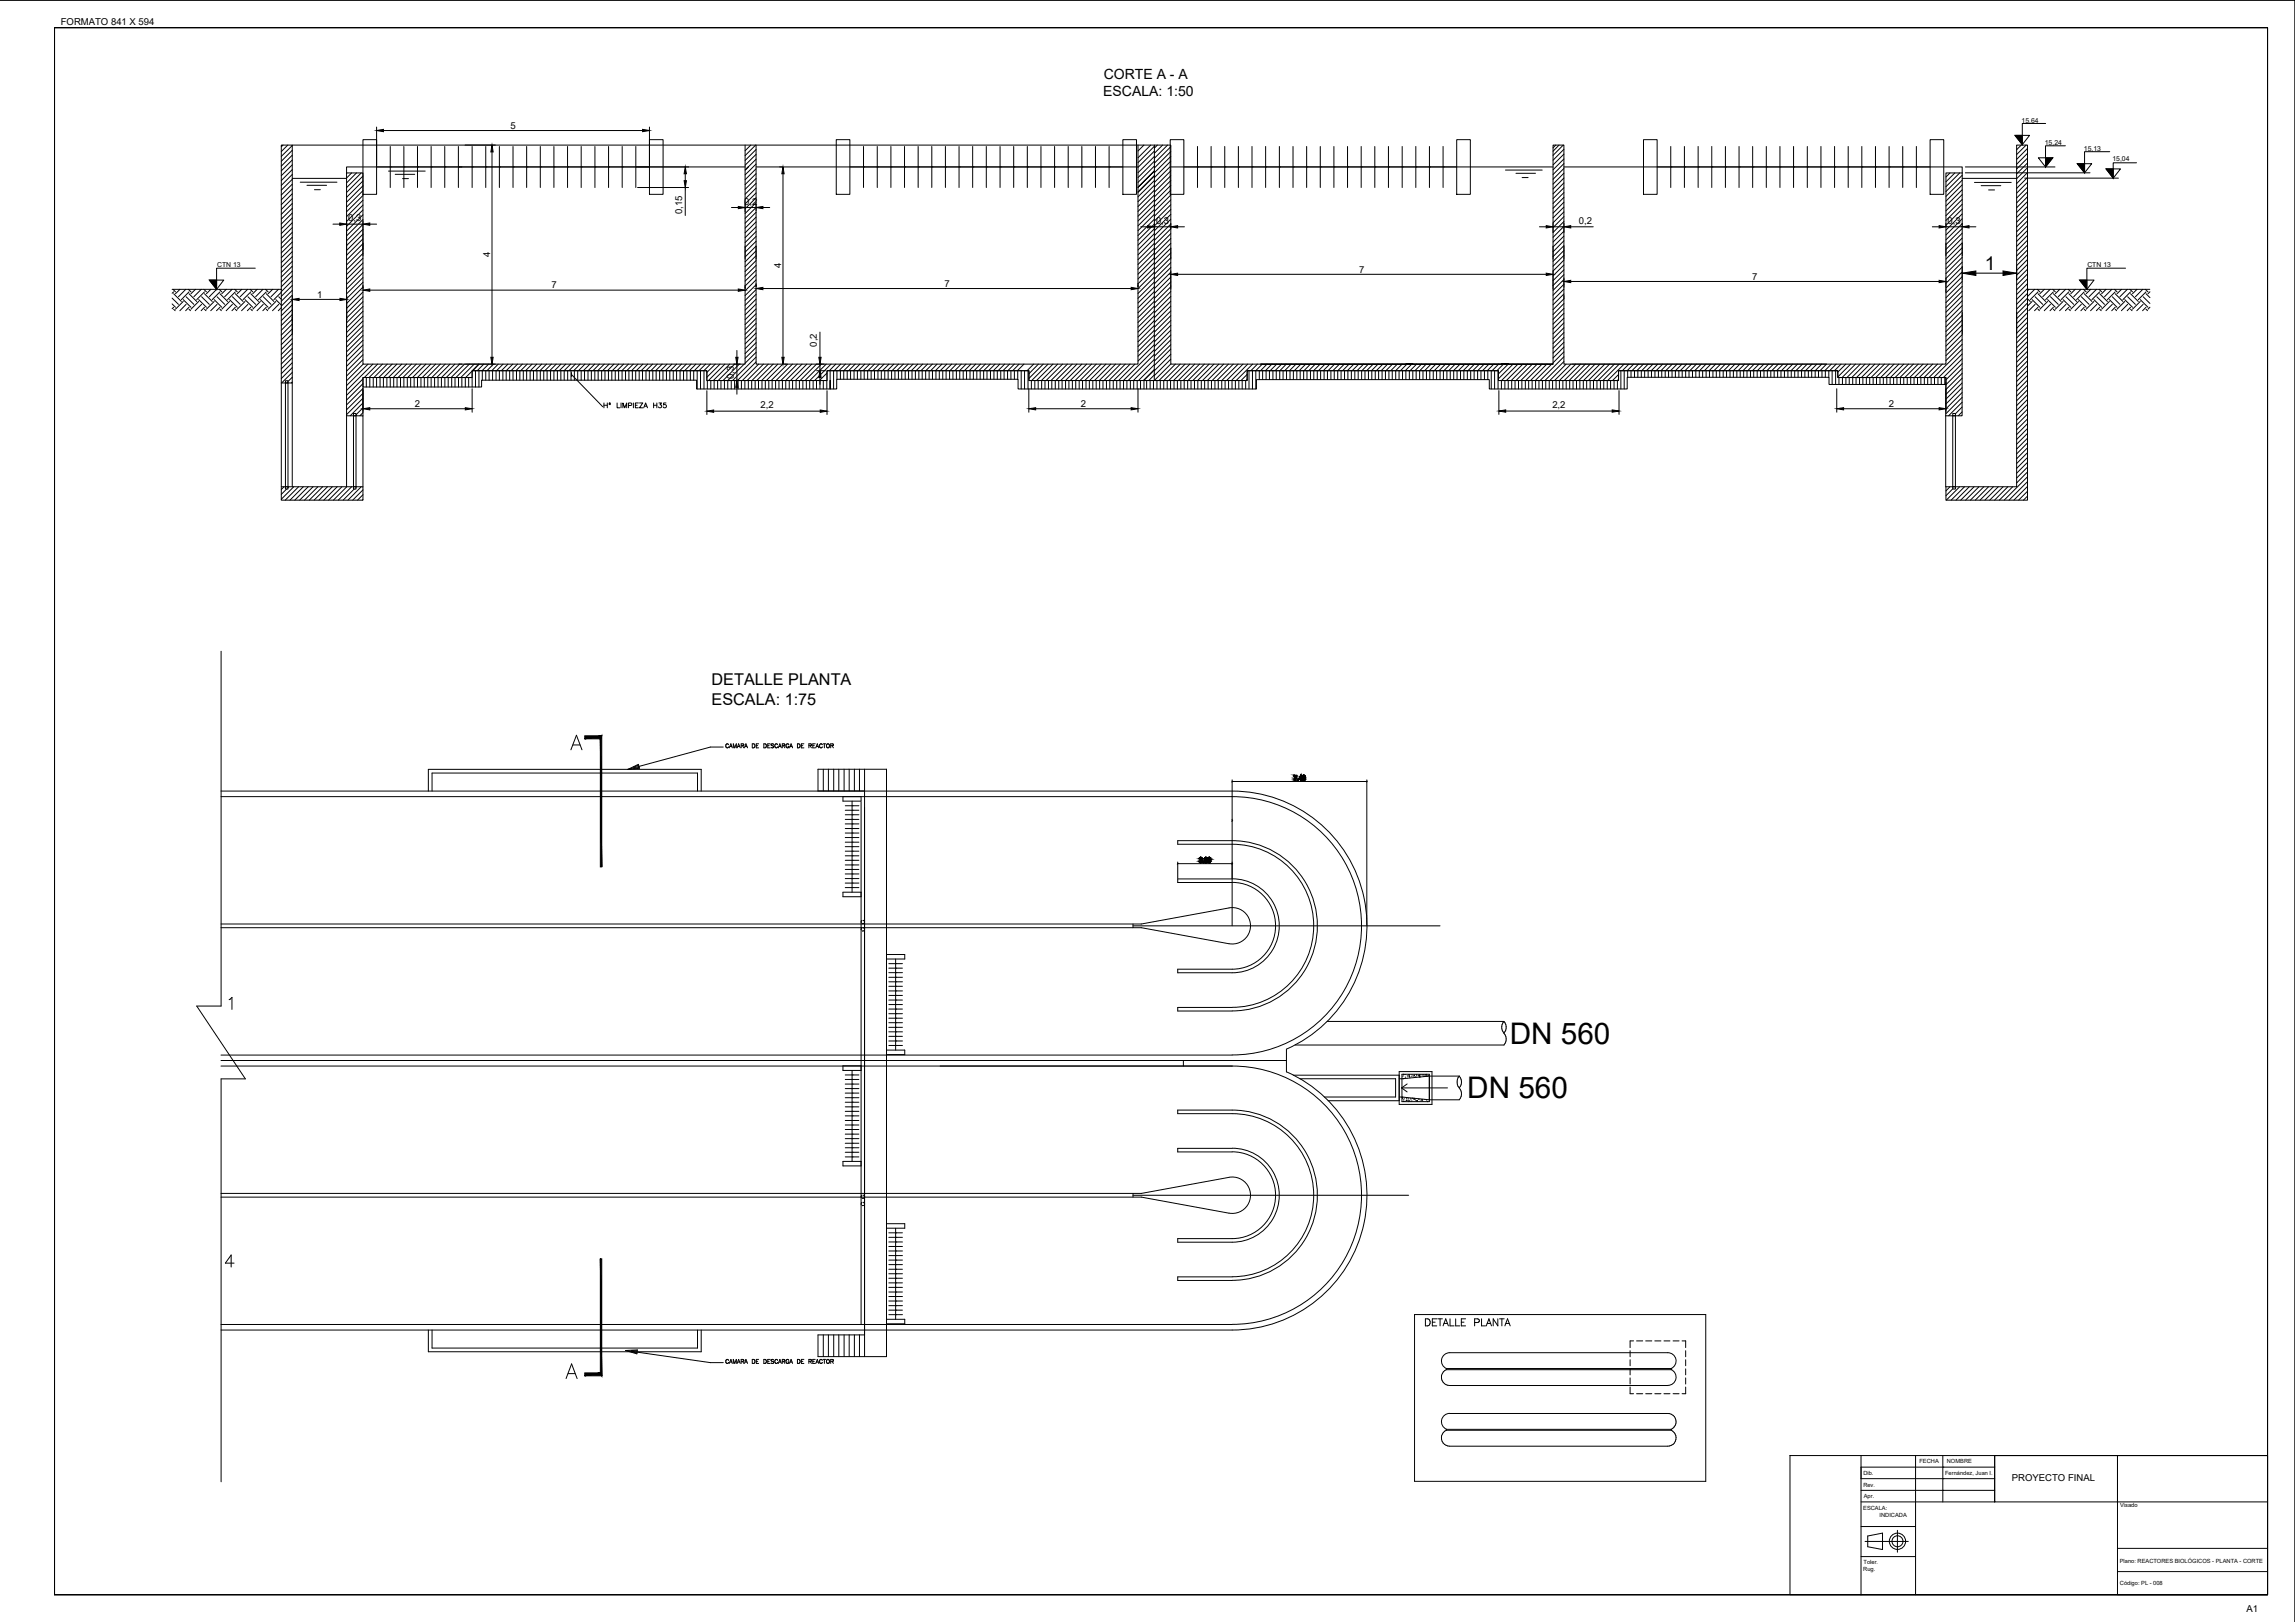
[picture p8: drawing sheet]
<svg xmlns="http://www.w3.org/2000/svg" width="841mm" height="594mm" viewBox="0 0 841 594" stroke-linecap="round" stroke-linejoin="round" font-family="sans-serif">
<defs><g id="words">
<g font-size="10.9">
<text x="553.3" y="382.3">DN 560</text>
<text x="537.7" y="402.1">DN 560</text>
</g>
<text font-size="7" x="727.4" y="98.8">1</text>
<g font-size="5.9">
<text x="260.8" y="250.8">DETALLE PLANTA</text>
<text x="260.8" y="258">ESCALA: 1:75</text>
</g>
<g font-size="5.1">
<text x="404.5" y="29.1">CORTE A - A</text>
<text x="404.3" y="35.2">ESCALA: 1:50</text>
</g>
<g font-size="3.5">
<text x="22.3" y="9.2">FORMATO 841 X 594</text>
<text x="187" y="47.1">5</text>
<text x="272.7" y="74.9">0,2</text>
<text x="127.6" y="81">0,3</text>
<text x="250" y="78.5" transform="rotate(-90 250 78.5)">0,15</text>
<text x="423.6" y="81.9">0,3</text>
<text x="578.6" y="81.9">0,2</text>
<text x="713.7" y="81.9">0,3</text>
<text x="179.7" y="94.2" transform="rotate(-90 179.7 94.2)">4</text>
<text x="286.3" y="98.2" transform="rotate(-90 286.3 98.2)">4</text>
<text x="498.1" y="99.8">7</text>
<text x="202.1" y="105.6">7</text>
<text x="346.1" y="105">7</text>
<text x="642.1" y="102.5">7</text>
<text x="116.2" y="109.1">1</text>
<text x="299.4" y="126.9" transform="rotate(-90 299.4 126.9)">0,2</text>
<text x="268.9" y="138.8" transform="rotate(-90 268.9 138.8)">0,3</text>
<text x="152.1" y="149.1">2</text>
<text x="278.7" y="149.5">2,2</text>
<text x="396.1" y="149.1">2</text>
<text x="568.9" y="149.4">2,2</text>
<text x="692.2" y="149.1">2</text>
<text x="737.3" y="542.5">PROYECTO FINAL</text>
<text x="823.3" y="590.4">A1</text>
</g>
<g font-size="2.5">
<text x="740.8" y="44.9">15,64</text>
<text x="749.3" y="53.1">15,24</text>
<text x="763.7" y="55.2">15,13</text>
<text x="774.1" y="59">15,04</text>
<text x="79.5" y="97.8">CTN 13</text>
<text x="764.9" y="97.8">CTN 13</text>
</g>
<g font-size="2.1">
<text x="703.4" y="536">FECHA</text>
<text x="713.4" y="536">NOMBRE</text>
<text x="682.8" y="540.2">Dib.</text>
<text x="682.8" y="544.5">Rev.</text>
<text x="712.8" y="540.2">Fernández, Juan I.</text>
<text x="683" y="548.7">Apr.</text>
<text x="682.8" y="553.1">ESCALA:</text>
<text x="688.8" y="555.6">INDICADA</text>
<text x="776.9" y="552.1">Visado</text>
<text x="682.8" y="575.4">Rug.</text>
<text x="682.9" y="572.9">Toler.</text>
<text x="776.8" y="572.5">Plano: REACTORES BIOLÓGICOS - PLANTA - CORTE</text>
<text x="776.9" y="580.6">Código: PL - 008</text>
</g>
</g></defs>
<!-- layer: 0 -->
<g fill="none" stroke="#000" stroke-width=".37">
<path d="M0 .1h841v594M20 10.1h811v574h-811zM103.7 53.1l-.6 .6M105.5 53.1l-2.4 2.4M107.1 53.3l-4 4M107.1 55l-4 4.1M107.1 56.8l-4 4M107.1 58.6l-4 4M107.1 53.1h315.9M133 51.2h5v20h-5zM138 46.5v14.1M140.5 47.8h95"/>
<path d="M143 53.7v15M148 53.7v15M153 53.7v15M158 53.7v15M163 53.7v15M168 53.7v15M173 53.7v15M178 53.7v15M180.3 55.6v75.3M183 53.7v15M188 53.7v15M193 53.7v15"/>
<path d="M198 53.7v15M203 53.7v15M208 53.7v15M213 53.7v15M218 53.7v15M223 53.7v15M228 53.7v15M233 53.7v15M238 51.2h5v20h-5zM238 46.5v14.1M273 53.1v80.3h-140v-70.1h-6v89h6v26M275.1 53.1l-2.1 2.1"/>
<path d="M276.9 53.1l-3.9 3.9M277.1 58.3l-4.1 4 1.2-1.2M277.1 53.1v80.3h139.9v-80.3M277.1 54.8l-4.1 4M277.1 56.5l-4.1 4M306.5 51.2h4.9v20h-4.9zM316.4 53.7v15M321.5 53.7v15M326.5 53.7v15M331.5 53.7v15M336.5 53.7v15M341.5 53.7v15"/>
<path d="M346.5 53.7v15M351.5 53.7v15M356.4 53.7v15M361.4 53.7v15M366.5 53.7v15M371.5 53.7v15M376.5 53.7v15M381.5 53.7v15M386.5 53.7v15M391.5 53.7v15M396.5 53.7v15M401.4 53.7v15"/>
<path d="M406.4 53.7v15M411.5 51.2h5v20h-5zM419.2 53.1l-2.2 2.2M421.7 53.1l-4.7 4.7M423 59l-6 6M423 57.3l-6 6M423 53.6l-6 6M423 55.3l-6 6M424.1 53.1l-1.1 1.1M426 53.1l-3 3M427.9 53.1l-4.9 4.9M428.8 51.2h5v20h-5z"/>
<path d="M429 53.7l-6 6M429 55.5l-6 6M429 57.3l-6 6M429 59l-6 6M438.8 53.7v15M443.8 53.7v15M448.8 53.7v15M453.8 53.7v15M458.8 53.7v15M463.8 53.7v15M468.8 53.7v15M473.8 53.7v15"/>
<path d="M478.8 53.7v15M483.8 53.7v15M488.8 53.7v15M493.8 53.7v15M498.8 53.7v15M503.8 53.7v15M508.8 53.7v15M513.8 53.7v15M518.8 53.7v15M523.8 53.7v15M528.8 53.7v15M533.8 51.2h5v20h-5z"/>
<path d="M570.1 53.1l-1 1.1M571.3 53.1l-2.2 2.3M572.9 53.1l-3.8 3.8M573.1 59.9l-4 4M573.1 54.7l-4 4M573.1 56.4l-4 4M573.1 58.2l-4 4M602.3 51.2h5v20h-5zM612.3 53.7v15M617.3 53.7v15M622.3 53.7v15M627.3 53.7v15"/>
<path d="M632.3 53.7v15M637.3 53.7v15M642.3 53.7v15M647.3 53.7v15M652.3 53.7v15M657.3 53.7v15M662.3 53.7v15M667.3 53.7v15M672.3 53.7v15M677.3 53.7v15M682.3 53.7v15M687.3 53.7v15"/>
<path d="M692.3 53.7v15M697.3 53.7v15M702.3 53.7v15M707.3 51.2h5v20h-5zM738.4 49.6h5.4l-2.7 3.4zM740.7 53.1l-1.7 1.7M742.5 53.1l-3.5 3.5M743 54.4l-4 4M743 56.1l-4 4.1M743 57.9l-4 4M743 59.7l-4 4M747 57.8h5.3l-2.7 3.3z"/>
<path d="M749.6 45.2h-8.5v7.8M756.9 53.4h-7.3v7.7M761.2 60h5.3l-2.6 3.3zM773.1 55.6h-9.2v7.7M783 59.6h-8.6v5.6M107.1 60.4l-4 4M107.1 62.1l-4 4M107.1 63.9l-4 4M107.1 65.7l-4 4M107.1 67.5l-4 3.9M107.1 69.2l-4 4M107.1 71l-4 4"/>
<path d="M107.1 72.7l-4 4.1M107.1 74.5l-4 4M107.1 76.3l-4 4M107.1 78l-4 4.1M107.1 79.8l-4 4M107.1 65.3h19.9M110 66.7h13.5M112.5 67.9h7.2M115.2 69.5h2.2M127.1 63.3l-.1 .1M128.9 63.3l-1.9 1.9M130.6 63.3l-3.6 3.7"/>
<path d="M132.4 63.3l-5.4 5.4M133 64.5l-6 6M133 66.3l-6 6M133 68l-6 6.1M133 69.8l-6 6M133 71.6l-6 6M133 73.3l-6 6M133 75.1l-6 6M133 76.9l-6 6M133 78.7l-6 5.9M138 61.1h114.3M142.4 62.7h13.4"/>
<path d="M143 61.1h.1M144.8 63.9h7.2M147.5 65.4h2.2M148 61.1h.1M153 61.1h.1M158 61.1h.1M163 61.1h.1M168 61.1h.1M173 61.1h.1M178 61.1h.1M183 61.1h.1M188 61.1h.1"/>
<path d="M193 61.1h.1M198 61.1h.1M203 61.1h.1M208 61.1h.1M213 61.1h.1M218 61.1h.1M223 61.1h.1M228 61.1h.1M233 61.1h.1M233.6 68.7h18.7M251.1 63.6v2.6M251.1 68.7v10.2"/>
<path d="M268.1 76h2.5M273 61.1h-146v2.2M273 74.8v2.8M273 76h4.1l-4.1 4M277.1 61.1h139.9M277.1 74.8v2.3M277.1 60.1l-4.1 4M277.1 61.8l-4.1 4M277.1 63.6l-4.1 4M277.1 65.4l-4.1 4M277.1 67.2l-4.1 3.9M277.1 68.9l-4.1 4"/>
<path d="M277.1 70.7l-4.1 4M277.1 72.4l-4.1 4.1M277.1 74.2l-4.1 4M277.1 77.7l-4.1 4.1M277.1 79.5l-4.1 4M279.6 76h2.5M285.7 61.1h1M286.9 63.6v67.3M311.4 61.1h100.1M316.4 61.1h.1M321.5 61.1h.1M326.5 61.1h.1"/>
<path d="M331.5 61.1h.1M336.5 61.1h.1M341.5 61.1h.1M346.5 61.1h.1M351.5 61.1h.1M356.4 61.1h.1M361.4 61.1h.1M366.5 61.1h.1M371.5 61.1h.1M376.5 61.1h.1M381.5 61.1h.1M386.5 61.1h.1"/>
<path d="M391.5 61.1h.1M396.5 61.1h.1M401.4 61.1h.1M406.4 61.1h.1M423 62.6l-6 6 6-6M423 64.4l-6 6 6-6M423 71.4l-6 6M423 66.1l-6 6M423 67.9l-6 6M423 69.7l-6 6M423 73.2l-6 6M423 75l-6 6"/>
<path d="M423 76.7l-6 6M423 78.5l-6 6M423 60.8l-6 6M428.7 61.1l-5.7 5.7M429 61.1h140.1M429 62.6l-6 6M429 64.4l-6 6M429 66.1l-6 6M429 67.9l-6 6M429 69.7l-6 6M429 71.4l-6 6M429 73.2l-6 6"/>
<path d="M429 75l-6 6M429 76.7l-6 6M429 78.5l-6 6M433.8 61.1h100M438.8 61.1h.1M443.8 61.1h.1M448.8 61.1h.1M453.8 61.1h.1M458.8 61.1h.1M463.8 61.1h.1M468.8 61.1h.1M473.8 61.1h.1"/>
<path d="M478.8 61.1h.1M483.8 61.1h.1M488.8 61.1h.1M493.8 61.1h.1M498.8 61.1h.1M503.8 61.1h.1M508.8 61.1h.1M513.8 61.1h.1M518.8 61.1h.1M523.8 61.1h.1M528.8 61.1h.1M551.7 62.3h13.4"/>
<path d="M555.5 63.5h7.2M557.8 65h2.2M573.1 61.1h146v2.2M573.1 68.8l-4 3.9M573.1 70.5l-4 4M573.1 72.3l-4 4M573.1 74.1l-4 4M573.1 75.8l-4 4M573.1 77.6l-4 4M573.1 79.3l-4 4.1M573.1 61.7l-4 4M573.1 63.4l-4 4.1"/>
<path d="M573.1 65.2l-4 4M573.1 67l-4 4M607.3 61.1h100M612.3 61.1h.1M617.3 61.1h.1M622.3 61.1h.1M627.3 61.1h.1M632.3 61.1h.1M637.3 61.1h.1M642.3 61.1h.1M647.3 61.1h.1M652.3 61.1h.1"/>
<path d="M657.3 61.1h.1M662.3 61.1h.1M667.3 61.1h.1M672.3 61.1h.1M677.3 61.1h.1M682.3 61.1h.1M687.3 61.1h.1M692.3 61.1h.1M697.3 61.1h.1M702.3 61.1h.1M714.6 63.3l-1.5 1.5M716.4 63.3l-3.3 3.3"/>
<path d="M718.1 63.3l-5 5.1M719.1 63.3h-6v70.1h-140v-80.3h-4v80.3h-107.1h107.1M719.1 63.3l-.1 89h-6M719.1 64.2l-6 6M719.1 66l-6 5.9M719.1 67.7l-6 6M719.1 69.5l-6 6M719.1 71.3l-6 5.9M719.1 73l-6 6M719.1 74.8l-6 5.9M719.1 76.6l-6 5.9M719.1 78.3l-6 6"/>
<path d="M719.1 65.3h19.9M720.2 61.1h32.9M720.2 63.3h45.7M723.6 66.8h13.4M726 68h7.2M728.7 69.6h2.2M742 65.2h34.3M743 61.4l-4 4.1M743 63.2l-4 4M743 65l-4 4M743 66.8l-4 4M743 68.6l-4 3.9"/>
<path d="M743 70.3l-4 4M743 72.1l-4 4M743 73.8l-4 4M743 75.6l-4 4M743 77.4l-4 4M743 79.1l-4 4.1M771.8 61.9h5.3l-2.7 3.3zM93.6 98.2h-14.2v7.8M107.1 81.6l-4 4M107.1 83.4l-4 3.9M107.1 85.1l-4 4M107.1 86.9l-4 4"/>
<path d="M107.1 88.7l-4 3.9M107.1 90.4l-4 4M107.1 92.2l-4 4M107.1 94l-4 4M107.1 95.7l-4 4.1M107.1 97.5l-4 4M107.1 99.3l-4 4M122 82.1h2.5M127 80.9v12.8M127 82.1h6M133 80.9v12.8M133 80.4l-6 6"/>
<path d="M133 82.2l-6 6M133 84l-6 6M133 85.7l-6 6.1M133 87.5l-6 6M133 89.3l-6 6M133 91l-6 6M133 92.8l-6 6M133 94.6l-6 6M133 96.3l-6 6M133 98.1l-6 6M133 99.9l-6 6M135.5 82.1h2.5"/>
<path d="M273 94.1l4.1-4v4.8M273 90.1v4.8M277.1 81.3l-4.1 4M277.1 83.1l-4.1 4M277.1 84.8l-4.1 4M277.1 86.6l-4.1 4M277.1 88.4l-4.1 3.9M277.1 91.9l-4.1 4M277.1 93.7l-4.1 4M277.1 95.4l-4.1 4.1M277.1 97.2l-4.1 4M277.1 99l-4.1 4"/>
<path d="M418 83.1h2.5M423 80.3l-6 6M423 85.6l-6 6M423 94.4l-6 6M423 96.2l-6 6M423 99.7l-6 6M423 81.8v2.1M423 94.9v-4l-6 6M423 82.1l-6 5.9M423 83.8l-6 6M423 87.3l-6 6.1M423 89.1l-6 6"/>
<path d="M423 92.6l-6 6.1M423 98l-6 5.9M423 83.1h6M429 81.8v2.1M429 94.9v-4l-6 6M429 99.2v6.6M429 80.3l-6 6M429 82.1l-6 5.9M429 83.8l-6 6M429 85.6l-6 6M429 87.3l-6 6.1M429 89.1l-6 6"/>
<path d="M429 92.6l-6 6.1M429 94.4l-6 6M429 96.2l-6 6M429 98l-6 5.9M429 99.7l-6 6M431.5 83.1h2.5M564.1 83.1h2.5M569.1 90.1v4.8M569.1 99.2v6.6M569.1 83.1h4M573.1 81.8v3.3M573.1 90.1v4.8"/>
<path d="M573.1 81.1l-4 4v-3.3M573.1 82.9l-4 4M573.1 84.7l-4 4M573.1 86.5l-4 3.9M573.1 88.2l-4 4M573.1 90l-4 4M573.1 91.8l-4 3.9M573.1 93.5l-4 4M573.1 95.3l-4 4M573.1 97l-4 4.1M573.1 98.8l-4 4M575.6 83.1h8.3"/>
<path d="M708.1 83.1h2.5M713.1 81.8v1.2M713.1 89v4.7M719.1 81.8v1.3h-6M719.1 89v4.7M719.1 97.6v5M719.1 80.1l-6 6M719.1 81.9l-6 6M719.1 83.7l-6 5.9M719.1 85.4l-6 6M719.1 87.2l-6 5.9M719.1 89l-6 5.9"/>
<path d="M719.1 90.7l-6 6M719.1 92.5l-6 5.9M719.1 94.2l-6 6M719.1 96l-6 6M719.1 97.8l-6 6M719.1 99.6l-6 5.9M721.6 83.1h2.5M739 97.6v5l4-4M743 80.9l-4 4M743 82.7l-4 4M743 84.4l-4 4M743 86.2l-4 4"/>
<path d="M743 88l-4 4M743 89.8l-4 3.9M743 91.5l-4 4M743 93.3l-4 4M743 95.1l-4 4M743 96.8l-4 4M778.9 98.2h-14.1v7.8M63.1 106h40M63.1 111.3l1.2 1.2M63.1 109.2l2.3 2.3M63.4 106l.9 .9M63.6 106.9l-.5 .5"/>
<path d="M63.6 112.5l-.5 .6M63.6 113.3l.6 .5M63.6 107.6l2.9 2.8M66 106l-1.7 1.6M67.1 110.4l-2.8 2.9M67.1 109.7l2.9 2.8M68.1 106l-2.7 2.7M68.2 111.5l-2.3 2.3M68.2 108.7l2.8 2.8M69 106l1 .9M69.3 106.9l-2.8 2.8M69.3 112.5l-1.3 1.3"/>
<path d="M69.3 113.3l.5 .5M69.3 107.6l2.8 2.8M71.6 106l-1.6 1.6M72.8 110.4l-2.8 2.9M72.8 109.7l2.8 2.8M73.7 106l-2.7 2.7M73.9 111.5l-2.4 2.3M73.9 108.7l2.8 2.8M74.7 106l.9 .9M74.9 106.9l-2.8 2.8M74.9 112.5l-1.2 1.3M74.9 113.3l.6 .5"/>
<path d="M74.9 107.6l2.9 2.8M76.7 102.6h5.3l-2.6 3.4zM77.3 106l-1.7 1.6M78.5 110.4l-2.9 2.9M78.5 109.7l2.8 2.8M79.4 106l-2.7 2.7M79.5 111.5l-2.3 2.3M79.5 108.7l2.8 2.8M80.3 106l1 .9M80.6 106.9l-2.8 2.8M80.6 112.5l-1.3 1.3M80.6 113.3l.5 .5"/>
<path d="M80.6 107.6l2.8 2.8M82.9 106l-1.6 1.6M84.1 110.4l-2.8 2.9M84.1 109.7l2.9 2.8M85 106l-2.7 2.7M85.2 111.5l-2.3 2.3M85.2 108.7l2.8 2.8M86 106l1 .9M86.2 106.9l-2.8 2.8M86.2 112.5l-1.2 1.3M86.2 113.3l.6 .5M86.2 107.6l2.9 2.8"/>
<path d="M88.6 106l-1.6 1.6M89.8 110.4l-2.8 2.9M89.8 109.7l2.8 2.8M90.7 106l-2.7 2.7M90.8 111.5l-2.3 2.3M90.8 108.7l2.9 2.8M91.7 106l.9 .9M91.9 106.9l-2.8 2.8M91.9 112.5l-1.3 1.3M91.9 113.3l.6 .5M91.9 107.6l2.8 2.8M94.2 106l-1.6 1.6"/>
<path d="M95.4 110.4l-2.8 2.9M95.4 109.7l2.9 2.8M96.4 106l-2.7 2.7M96.5 111.5l-2.3 2.3M96.5 108.7l2.8 2.8M97.3 106l1 .9M97.6 106.9l-2.9 2.8M97.6 112.5l-1.3 1.3M97.6 113.3l.5 .5M97.6 107.6l2.8 2.8M99.9 106l-1.6 1.6M101.1 110.4l-2.8 2.9"/>
<path d="M101.1 109.7l2 2M102 106l-2.7 2.7M102.2 111.5l-2.3 2.3M102.2 108.7l.9 .9M103 106l.1 .1M103.1 107l-2.7 2.7M103.1 112.7l-1.1 1.1M107.1 108.4v14M107.1 101l-4 4M107.1 102.8l-4 4M107.1 104.6l-4 4M107.1 106.4l-4 3.9"/>
<path d="M107.1 108.1l-4 4M107.1 109.9l-4 4M107.1 111.6l-4 4M107.1 113.4l-4 4M107.1 115.2l-4 4M107.1 116.9l-4 4.1M107.1 118.7l-4 4M109.6 109.7h15M127 116.1v6.3M127.1 108.4v8.9M133 104.5v1.1M133 101.7l-6 5.9"/>
<path d="M133 103.4l-6 6M133 105.2l-6 6M133 106.9l-6 6.1M133 108.7l-6 6M133 110.5l-6 6M133 112.2l-6 6.1M133 114l-6 6M133 115.8l-6 6M133 117.6l-6 5.9M133 119.3l-6 6M135.5 106.3h135.1M273 104.5v1.1"/>
<path d="M277.1 103.9v1.1M277.1 100.7l-4.1 4M277.1 102.5l-4.1 4M277.1 104.3l-4.1 4M277.1 106.1l-4.1 3.9M277.1 107.8l-4.1 4M277.1 109.6l-4.1 4M277.1 111.4l-4.1 3.9M277.1 113.1l-4.1 4M277.1 114.9l-4.1 4M277.1 116.6l-4.1 4.1M277.1 118.4l-4.1 4"/>
<path d="M279.6 105.7h134.9M417 103.9v1.2M423 101.5l-6 6M423 103.3l-6 6M423 106.8l-6 6M423 108.6l-6 6M423 110.3l-6 6M423 115.6l-6 6M423 117.4l-6 6M423 105l-6 6M423 112.1l-6 6M423 113.9l-6 6"/>
<path d="M423 119.2l-6 6M429 101.5l-6 6M429 103.3l-6 6M429 105l-6 6M429 106.8l-6 6M429 108.6l-6 6M429 110.3l-6 6M429 112.1l-6 6M429 113.9l-6 6M429 115.6l-6 6M429 117.4l-6 6M429 119.2l-6 6"/>
<path d="M431.5 100.5h135.1M573.1 101.8v3.5M573.1 108.2v1.2M573.1 100.6l-4 4M573.1 102.4l-4 4M573.1 104.1l-4 4M573.1 105.9l-4 4M573.1 107.7l-4 3.9M573.1 109.4l-4 4M573.1 111.2l-4 4M573.1 113l-4 4M573.1 114.7l-4 4"/>
<path d="M573.1 116.5l-4 4M573.1 118.3l-4 4M575.6 103.1h135M713.1 101.8v3.5M713.1 105.8v1.2M719.1 114.4v8M719.1 101.3l-6 6M719.1 103.1l-6 6M719.1 104.9l-6 5.9M719.1 106.7l-6 5.9M719.1 108.4l-6 6M719.1 110.2l-6 5.9"/>
<path d="M719.1 111.9l-6 6M719.1 113.7l-6 6M719.1 115.5l-6 5.9M719.1 117.2l-6 6M719.1 119l-6 6M724.1 100h9.9M739 114.4v8M743 106h44.8M743 109.4l1 1M743 100.3l-4 4.1M743 102.1l-4 4M743 103.9l-4 4"/>
<path d="M743 105.7l-4 4M743 107.5l-4 3.9M743 109.2l-4 4M743 111l-4 4M743 112.7l-4 4M743 114.5l-4 4M743 116.3l-4 4M743 118l-4 4.1M743 119.8l-4 4M743.5 106l-.5 .5M744.7 110.4l-1.7 1.7M744.7 109.7l2.8 2.8"/>
<path d="M745.6 106l-2.6 2.6M745.8 111.5l-2.3 2.3M745.8 108.7l2.8 2.8M746.6 106l.9 .9M746.8 106.9l-2.8 2.8M746.8 112.5l-1.2 1.3M746.8 113.3l.6 .5M746.8 107.6l2.8 2.8M749.2 106l-1.7 1.6M750.4 110.4l-2.9 2.9M750.4 109.7l2.8 2.8M751.3 106l-2.7 2.7"/>
<path d="M751.4 111.5l-2.3 2.3M751.4 108.7l2.9 2.8M752.3 106l.9 .9M752.5 106.9l-2.9 2.8M752.5 112.5l-1.3 1.3M752.5 113.3l.5 .5M752.5 107.6l2.8 2.8M754.8 106l-1.6 1.6M756 110.4l-2.8 2.9M756 109.7l2.9 2.8M757 106l-2.7 2.7M757.1 111.5l-2.3 2.3"/>
<path d="M757.1 108.7l2.8 2.8M757.9 106l1 .9M758.1 106.9l-2.8 2.8M758.1 112.5l-1.2 1.3M758.1 113.3l.6 .5M758.1 107.6l2.9 2.8M760.5 106l-1.6 1.6M761.7 110.4l-2.8 2.9M761.7 109.7l2.8 2.8M762.1 102.6h5.3l-2.6 3.4zM762.6 106l-2.7 2.7M762.7 111.5l-2.3 2.3"/>
<path d="M762.7 108.7l2.9 2.8M763.6 106l.9 .9M763.8 106.9l-2.8 2.8M763.8 112.5l-1.2 1.3M763.8 113.3l.5 .5M763.8 107.6l2.8 2.8M766.1 106l-1.6 1.6M767.3 110.4l-2.8 2.9M767.3 109.7l2.9 2.8M768.3 106l-2.7 2.7M768.4 111.5l-2.3 2.3M768.4 108.7l2.8 2.8"/>
<path d="M769.2 106l1 .9M769.5 106.9l-2.9 2.8M769.5 112.5l-1.3 1.3M769.5 113.3l.5 .5M769.5 107.6l2.8 2.8M771.8 106l-1.6 1.6M773 110.4l-2.8 2.9M773 109.7l2.8 2.8M773.9 106l-2.7 2.7M774.1 111.5l-2.4 2.3M774.1 108.7l2.8 2.8M774.9 106l.9 .9"/>
<path d="M775.1 106.9l-2.8 2.8M775.1 112.5l-1.2 1.3M775.1 113.3l.5 .5M775.1 107.6l2.9 2.8M777.5 106l-1.7 1.6M778.6 110.4l-2.8 2.9M778.6 109.7l2.9 2.8M779.6 106l-2.7 2.7M779.7 111.5l-2.3 2.3M779.7 108.7l2.8 2.8M780.5 106l1 .9M780.8 106.9l-2.8 2.8"/>
<path d="M780.8 112.5l-1.3 1.3M780.8 113.3l.5 .5M780.8 107.6l2.8 2.8M783.1 106l-1.6 1.6M784.3 110.4l-2.8 2.9M784.3 109.7l2.8 2.8M785.2 106l-2.7 2.7M785.4 111.5l-2.4 2.3M785.4 108.7l2.5 2.4M786.2 106l.9 .9M786.4 106.9l-2.8 2.8M786.4 112.5l-1.2 1.3"/>
<path d="M786.4 113.3l.6 .5M786.4 107.6l1.5 1.4M787.9 106.9l-.8 .7M787.9 112.5l-.8 .8M104.6 139.5h.9v.8h-.9zM107.1 120.5l-4 4M107.1 122.3l-4 4M107.1 124l-4 4M107.1 125.8l-4 4M107.1 127.6l-4 3.9M107.1 129.3l-4 4M107.1 131.1l-4 4"/>
<path d="M107.1 132.9l-4 4M107.1 134.6l-4 4.1M107.1 136.4l-3.9 3.9M107.1 138.2l-1.6 1.5M107.1 139.9l-.3 .4M133 138.3v3.4h43.5v-2.5h78.8v3.3h51.3v-3.6h66.5v3.6h87.3v-3.5h85.4v3.5h50.5v-4.3h74v2.6h42.8v-2.5h-39.6v-2.5h-80.4v3.6h-44v-3.6h-92.1v3.6h-79.9v-3.6h-74v3.6h-44.1v-3.6h-86v2.5h-34M133 121.1l-6 6M133 122.9l-6 6M133 124.6l-6 6M133 126.4l-6 6M133 128.2l-6 6M133 129.9l-6 6"/>
<path d="M133 131.7l-6 6M133 138.8l-6 6M133.1 133.4l-6.1 6.1M134.2 138.3v3.4M134.9 133.4l-7.9 7.8M135.5 138.3v3.4M136.7 133.4l-9.7 9.6M136.8 138.3v3.4M138 138.3v3.4M138.4 133.4l-4.9 4.9M139.3 138.3v3.4M140.2 133.4l-4.9 4.9"/>
<path d="M140.5 138.3v3.4M141.8 138.3v3.4M141.9 133.4l-4.9 4.9M143 138.3v3.4M143.7 133.4l-4.9 4.9M144.3 138.3v3.4M145.5 133.4l-4.9 4.9M145.5 138.3v3.4M146.8 138.3v3.4M147.2 133.4l-4.9 4.9M148 138.3v3.4M149 133.4l-4.9 4.9"/>
<path d="M149.3 138.3v3.4M150.5 138.3v3.4M150.8 133.4l-4.9 4.9M151.8 138.3v3.4M152.6 133.4l-4.9 4.9M153 138.3v3.4M154.3 138.3v3.4M154.3 133.4l-4.9 4.9M155.5 138.3v3.4M156.1 133.4l-4.9 4.9M156.8 138.3v3.4M157.9 133.4l-4.9 4.9"/>
<path d="M158 138.3v3.4M159.3 138.3v3.4M159.6 133.4l-4.9 4.9M160.5 138.3v3.4M161.4 133.4l-4.9 4.9M163 138.3v3.4M163.2 133.4l-5 4.9M164.3 138.3v3.4M164.9 133.4l-4.9 4.9M165.5 138.3v3.4M166.7 133.4l-4.9 4.9v3.4M166.8 138.3v3.4"/>
<path d="M168 138.3v3.4M168.1 133.4h1.2M168.4 133.4l-4.9 4.9M169.2 138.3v3.4M170.2 133.4l-4.9 4.9M170.5 133.4h11M170.5 138.3v3.4M171.7 138.3v3.4M172 133.4l-4.9 4.9M173 135.9l-2.4 2.4M173 138.3v3.4M173.8 133.4l-4.9 4.9"/>
<path d="M174.2 135.8v5.9M175.5 133.4l-2.4 2.4 2.4-2.4M175.5 135.8v5.9M176.7 135.8v3.4M177.3 133.4l-2.4 2.4M178 135.8v3.4M179.1 133.4l-2.4 2.4M179.2 135.8v3.4M180.5 135.8v3.4M180.8 133.4l-2.4 2.4M181.8 135.8v3.4M182.6 133.4l-2.4 2.4"/>
<path d="M183 135.8v3.4M184.3 135.8v3.4M184.4 133.4l-2.5 2.4M186.1 133.4l-2.4 2.4M186.8 135.8v3.4M187.9 133.4l-2.4 2.4v3.4M188 135.8v3.4M189.3 135.8v3.4M189.7 133.4l-2.4 2.4M190.5 135.8v3.4M191.4 133.4l-2.3 2.4M191.8 135.8v3.4"/>
<path d="M193 135.8v3.4M193.2 133.4l-2.4 2.4M194.3 135.8v3.4M195 133.4l-2.4 2.4M195.5 135.8v3.4M196.7 133.4l-2.3 2.4M196.8 135.8v3.4M198 135.8v3.4M198.5 133.4l-2.4 2.4M199.3 135.8v3.4M200.3 133.4l-2.4 2.4M200.5 135.8v3.4"/>
<path d="M201.8 135.8v3.4M202.1 133.4l-2.5 2.4M203 135.8v3.4M203.8 133.4l-2.4 2.4M204.3 135.8v3.4M205.5 135.8v3.4M205.6 133.4l-2.4 2.4M206.8 135.8v3.4M207.3 133.4l-2.4 2.4M208 135.8v3.4M209.1 133.4l-2.4 2.4M209.3 135.8v3.4"/>
<path d="M209.4 136.5v1.4M209.4 137.2l11.5 11.8M210.5 135.8v3.4M210.9 133.4l-2.4 2.4M211.7 135.8v3.4M212.6 133.4l-2.4 2.4M213 135.8v3.4M214.2 135.8v3.4M214.4 133.4l-2.4 2.4M216.2 133.4l-2.5 2.4M216.7 135.8v3.4M217.9 133.4l-2.4 2.4v3.4"/>
<path d="M218 135.8v3.4M219.2 135.8v3.4M219.7 133.4l-2.4 2.4M220.5 135.8v3.4M221.4 133.4l-2.4 2.4M221.7 135.8v3.4M223 135.8v3.4M223.2 133.4l-2.4 2.4M224.2 135.8v3.4M225 133.4l-2.4 2.4M225.5 135.8v3.4M226.7 135.8v3.4"/>
<path d="M226.7 133.4l-2.3 2.4M228 135.8v3.4M228.5 133.4l-2.4 2.4M229.2 135.8v3.4M230.3 133.4l-2.4 2.4M230.5 135.8v3.4M231.7 135.8v3.4M232.1 133.4l-2.4 2.4M233 135.8v3.4M233.8 133.4l-2.4 2.4M234.2 135.8v3.4M235.5 135.8v3.4"/>
<path d="M235.6 133.4l-2.4 2.4M237.4 133.4l-2.5 2.4M238 135.8v3.4M239.1 133.4l-2.4 2.4v3.4M239.2 135.8v3.4M240.5 135.8v3.4M240.9 133.4l-2.4 2.4M241.7 135.8v3.4M242.7 133.4l-2.5 2.4M243 135.8v3.4M244.2 135.8v3.4M244.4 133.4l-2.4 2.4"/>
<path d="M245.4 135.8v3.4M246.2 133.4l-2.4 2.4M246.7 135.8v3.4M247.9 135.8v3.4M247.9 133.4l-2.3 2.4M249.2 135.8v3.4M249.7 133.4l-2.3 2.4M250.5 135.8v3.4M251.5 133.4l-2.4 2.4M251.7 135.8v3.4M253 135.8v3.4M253.3 133.4l-2.4 2.4"/>
<path d="M254.2 135.8v3.4M255 133.4l-2.4 2.4M255.5 135.8v6.7M256.7 135.8v6.7M256.8 133.4l-2.4 2.4M258 135.8v6.7M258.6 133.4l-2.4 2.4M259.2 139.4v3.1M260.3 133.4l-2.4 2.4M260.5 139.4v3.1M261.7 139.4v3.1M262.1 133.4l-3.1 3"/>
<path d="M263 139.4v3.1M263.9 133.4l-4.9 4.8M264.2 139.4v3.1M265.5 139.4v3.1M265.6 133.4l-6 6M266.4 139.4h1.2M267.4 133.4l-6 6M268 139.4v3.1M268.9 133.4h2.4M268.9 139.4h2.4M269.2 139.4v3.1M269.2 133.4l-6 6"/>
<path d="M270 128.4v2.5M270 133.4v6M270.5 139.4v3.1M270.9 133.4l-5.9 6M271.7 139.4v3.1M272.7 133.4l-6 6v3.1M273 139.4v3.1M274.2 139.4v3.1M275.5 139.4v3.1M276.7 139.4v3.1M277.1 120.2l-4.1 4M277.1 122l-4.1 4"/>
<path d="M277.1 123.7l-4.1 4M277.1 125.5l-4.1 4M277.1 127.3l-4.1 3.9M277.1 129l-4.1 4M277.1 130.8l-8.6 8.6M277.1 132.6l-6.8 6.8M278 139.4v3.1M278 133.4l-6 6M279.2 139.4v3.1M279.8 133.4l-6 6M280.5 139.4v3.1M281.6 133.4l-6.1 6"/>
<path d="M281.7 139.4v3.1M283 139.4v3.1M283.3 133.4l-6 6M284.2 139.4v3.1M285.1 133.4l-6 6M285.5 139.4v3.1M286.7 139.4v3.1M286.9 133.4l-6.1 6M287.5 133.4h.7M288.6 133.4l-6 6M289.2 139.4v3.1M290.4 133.4l-6 6"/>
<path d="M290.4 139.4v3.1M291.7 139.4v3.1M292.1 133.4l-5.9 6M292.9 139.4v3.1M293.9 133.4l-5.9 6v3.1M294.2 139.4v3.1M295.5 139.4v3.1M295.7 133.4l-6 6M297.5 133.4l-6 6M298 139.4v3.1M299.2 139.4v3.1M299.3 135.8h3.2"/>
<path d="M300.5 121.6v9.3M300.5 133.4v2.4M300.5 138.3v4.2M301 133.4l-6 6M301.7 139.4v3.1M302 133.4h-2.7l-6.1 6M302.8 133.4l-6.1 6v3.1M303 139.4v3.1M303.1 136.6l-2.8 2.8M304.2 135.8v6.7v-3.1M304.5 133.4l-6 6M305.5 135.8v6.7"/>
<path d="M306.3 133.4l-2.4 2.4M306.7 135.8v3.1M308 135.8v3.1M308.1 133.4l-2.4 2.4M309.8 133.4l-2.4 2.4M310.5 135.8v3.1M311.6 133.4l-2.4 2.4v3.1M311.7 135.8v3.1M313 135.8v3.1M313.4 133.4l-2.4 2.4M314.2 135.8v3.1M315.1 133.4l-2.3 2.4"/>
<path d="M315.5 135.8v3.1M316.7 135.8v3.1M316.9 133.4l-2.4 2.4M318 135.8v3.1M318.7 133.4l-2.4 2.4M319.2 135.8v3.1M320.5 135.8v3.1M320.5 133.4l-2.4 2.4M321.7 135.8v3.1M322.2 133.4l-2.4 2.4M323 135.8v3.1M324 133.4l-2.4 2.4"/>
<path d="M324.2 135.8v3.1M325.5 135.8v3.1M325.8 133.4l-2.5 2.4M326.7 135.8v3.1M327.5 133.4l-2.4 2.4M328 135.8v3.1M329.2 135.8v3.1M329.3 133.4l-2.4 2.4M331 133.4l-2.4 2.4M331.7 135.8v3.1M332.8 133.4l-2.3 2.4v3.1M333 135.8v3.1"/>
<path d="M334.2 135.8v3.1M334.6 133.4l-2.4 2.4M335.4 135.8v3.1M336.3 133.4l-2.3 2.4M336.7 135.8v3.1M337.9 135.8v3.1M338.1 133.4l-2.4 2.4M339.9 133.4l-2.4 2.4M340.5 135.8v3.1M341.7 133.4l-2.5 2.4v3.1M341.7 135.8v3.1M343 135.8v3.1"/>
<path d="M343.4 133.4l-2.4 2.4M344.2 135.8v3.1M345.2 133.4l-2.4 2.4M345.5 135.8v3.1M346.7 135.8v3.1M347 133.4l-2.4 2.4M348 135.8v3.1M348.7 133.4l-2.4 2.4M349.2 135.8v3.1M350.5 135.8v3.1M350.5 133.4l-2.4 2.4M351.7 135.8v3.1"/>
<path d="M352.3 133.4l-2.4 2.4M353 135.8v3.1M354 133.4l-2.4 2.4M354.2 135.8v3.1M355.5 135.8v3.1M355.8 133.4l-2.4 2.4M356.7 135.8v3.1M357.5 133.4l-2.3 2.4M358 135.8v3.1M359.2 135.8v3.1M359.3 133.4l-2.3 2.4M361.1 133.4l-2.4 2.4"/>
<path d="M361.7 135.8v3.1M362.9 133.4l-2.4 2.4v3.1M363 135.8v3.1M364.2 135.8v3.1M364.7 133.4l-2.5 2.4M365.5 135.8v3.1M366.4 133.4l-2.4 2.4M366.7 135.8v3.1M368 135.8v3.1M368.2 133.4l-2.4 2.4M369.2 135.8v3.1M370 133.4l-2.5 2.4"/>
<path d="M370.5 135.8v3.1M371.7 135.8v3.1M371.7 133.4l-2.4 2.4M373 135.8v3.1M373.5 133.4l-2.4 2.4M374.2 135.8v6.7M375.2 133.4l-2.4 2.4M375.5 135.8v6.7M376.7 135.8v6.7M378 139.4v3.1M378.8 133.4l-2.4 2.4M379.2 139.4v3.1"/>
<path d="M380.4 139.4v3.1M380.5 133.4l-3.4 3.5M381.7 139.4v3.1M382.3 133.4l-5.2 5.2M382.9 139.4v3.1M384.1 133.4l-6 6M384.2 139.4v3.1M385.4 139.4v3.1M385.9 133.4l-6 6M386.7 139.4v3.1M387.6 133.4l-6 6M388 139.4v3.1"/>
<path d="M389.2 139.4v3.1M389.4 133.4l-6 6M391.2 133.4l-6.1 6M391.7 139.4v3.1M392.9 133.4l-5.9 5.9M393 139.4v3.1M394.2 139.4v3.1M394.7 133.4l-6 6M395.5 139.4v3.1M396.5 133.4l-6 6v3.1M396.7 139.4v3.1M398 139.4v3.1"/>
<path d="M398.2 133.4l-6 6M399.2 139.4v3.1M400 133.4l-6 6M400.5 139.4v3.1M401.7 139.4v3.1M401.7 133.4l-5.9 6M403 139.4v3.1M403.5 133.4l-6 6M404.2 139.4v3.1M405.3 133.4l-6 6M405.5 139.4v3.1M406.7 139.4v3.1"/>
<path d="M407.1 133.4l-6 6M408 139.4v3.1M408.8 133.4l-6 6M409.2 139.4v3.1M410.5 139.4v3.1M410.6 133.4l-6 6M412.4 133.4l-6 6M413 139.4v3.1M414.1 133.4l-6 6M414.2 139.4v3.1M415.5 139.4v3.1M415.9 133.4l-6 6"/>
<path d="M416.7 139.4v3.1M418 139.4v3.1M419.1 139.4l3.9-4-3.9 4M419.2 139.4v3.1M420.2 139.4v3.1M421.5 139.4v3.1M422.7 139.4v3.1M423 128l-11.3 11.4v3.1M423 122.7l-6 6M423 124.5l-6 6M423 126.3l-6 6M423 121l-6 5.9"/>
<path d="M423 129.8l-9.6 9.6M423 131.6l-7.7 7.8M423 133.5l-5.8 5.9M423 137.3l-2 2.1M424 139.4v3.1M425.2 139.4v3.1M427.7 139.4v3.1M429 139.4v3.1M429 133.3l-6 6.1h-45.9v-3.6h-74v3.6h-44.1v-3.6h-86v2.5h-40v14M429 121l-6 5.9M429 122.7l-6 6M429 124.5l-6 6"/>
<path d="M429 126.3l-6 6M429 127.9l-6 5.9M429 129.8l-6 6M429 131.5l-6 6.1M430.2 139.4v3.1M430.7 133.4l-6 6M431.5 139.4v3.1M432.5 133.4l-6 6v3.1M432.7 139.4v3.1M434 139.4v3.1M434.3 133.4l-6 6M435.2 139.4v3.1"/>
<path d="M436 133.4l-5.9 6M436.5 139.4v3.1M437.7 139.4v3.1M437.8 133.4l-6 6M439 139.4v3.1M439.6 133.4l-6 6M440.2 139.4v3.1M441.4 133.4l-6 6M441.5 139.4v3.1M442.7 139.4v3.1M443.1 133.4l-6 6M443.9 139.4v3.1"/>
<path d="M444.9 133.4l-6 6M445.2 139.4v3.1M446.4 139.4v3.1M446.7 133.4l-6.1 6M448.4 133.4l-6 6M448.9 139.4v3.1M450.2 133.4l-6 6M450.2 139.4v3.1M451.5 139.4v3.1M452 133.4l-6.1 6M452.7 139.4v3.1M453.7 133.4l-6 6v3.1"/>
<path d="M454 139.4v3.1M455.2 139.4v3.1M455.5 133.4l-6 6M456.5 139.4v3.1M457 137.1l-2.2 2.3M457 138.9l-.4 .5M457.2 133.4l-5.9 6M457.7 135.8v6.7M459 135.8v6.7M459 133.4l-6 6M460.8 133.4l-2.4 2.4M461.5 135.8v3.2"/>
<path d="M462 133.4h-33v-80.3h-6v86.3h34v-3.6h92.1v3.6h44v-3.6h80.4v2.5h39.6l-.1 14M462.6 133.4l-2.4 2.4v6.7M462.7 135.8v3.2M464 135.8v3.2M464.3 133.4l-2.4 2.4M465.2 135.8v3.2M466.1 133.4l-2.4 2.4M466.5 135.8v3.2M467.7 135.8v3.2M467.9 133.4l-2.4 2.4M469.6 133.4l-2.4 2.4M470.2 135.8v3.2"/>
<path d="M471.4 133.4l-2.4 2.4v3.2M471.5 135.8v3.2M472.7 135.8v3.2M473.2 133.4l-2.4 2.4M474 135.8v3.2M474.9 133.4l-2.4 2.4M475.2 135.8v3.2M476.5 135.8v3.2M476.7 133.4l-2.4 2.4M477.7 135.8v3.2M478.5 133.4l-2.4 2.4M479 135.8v3.2"/>
<path d="M480.2 135.8v3.2M480.2 133.4l-2.3 2.4M481.5 135.8v3.2M482 133.4l-2.4 2.4M482.7 135.8v3.2M483.8 133.4l-2.4 2.4M484 135.8v3.2M485.2 135.8v3.2M485.6 133.4l-2.4 2.4M486.5 135.8v3.2M487.3 133.4l-2.4 2.4M487.7 135.8v3.2"/>
<path d="M488.9 135.8v3.2M489.1 133.4l-2.4 2.4M490.9 133.4l-2.5 2.4M491.4 135.8v3.2M492.6 133.4l-2.4 2.4v3.2M492.7 135.8v3.2M493.9 135.8v3.2M494.4 133.4l-2.4 2.4M495.2 135.8v3.2M496.1 133.4l-2.4 2.4M496.5 135.8v3.2M497.7 135.8v3.2"/>
<path d="M497.9 133.4l-2.4 2.4M499.7 133.4l-2.4 2.4M500.2 135.8v3.2M501.4 133.4l-2.4 2.4v3.2M501.5 135.8v3.2M502.7 135.8v3.2M503.2 133.4l-2.4 2.4M504 135.8v3.2M505 133.4l-2.4 2.4M505.2 135.8v3.2M506.5 135.8v3.2M506.8 133.4l-2.4 2.4"/>
<path d="M507.7 135.8v3.2M508.5 133.4l-2.4 2.4M509 135.8v3.2M510.2 135.8v3.2M510.3 133.4l-2.4 2.4M511.5 135.8v3.2M512.1 133.4l-2.4 2.4M512.7 135.8v3.2M513.8 133.4l-2.4 2.4M514 135.8v3.2M515.2 133.2l2.6 .2zM515.2 135.8v3.2"/>
<path d="M515.6 133.4l-2.4 2.4M516.5 135.8v3.2M517.4 133.4l-2.5 2.4M517.7 135.8v3.2M519 135.8v3.2M519.1 133.4l-2.4 2.4M520.9 133.4l-2.4 2.4M521.5 135.8v3.2M522.6 133.4l-2.4 2.4v3.2M522.7 135.8v3.2M524 135.8v3.2M524.4 133.4l-2.3 2.4"/>
<path d="M525.2 135.8v3.2M526.2 133.4l-2.4 2.4M526.5 135.8v3.2M527.7 135.8v3.2M528 133.4l-2.4 2.4M529 135.8v3.2M529.7 133.4l-2.4 2.4M530.2 135.8v3.2M531.5 135.8v3.2M531.5 133.4l-2.4 2.4M532.7 135.8v3.2M533.3 133.4l-2.4 2.4"/>
<path d="M534 135.8v3.2M535.1 133.4l-2.5 2.4M535.2 135.8v3.2M536.4 135.8v3.2M536.8 133.4l-2.4 2.4M537.7 135.8v3.2M538.6 133.4l-2.4 2.4M538.9 135.8v3.2M540.2 135.8v3.2M540.3 133.4l-2.4 2.4M542.1 133.4l-2.4 2.4M542.7 135.8v3.2"/>
<path d="M543.9 133.4l-2.4 2.4v3.2M544 135.8v3.2M545.2 135.8v3.2M545.6 133.4l-2.3 2.4M546.5 135.8v6.7M547.4 133.4l-2.4 2.4M547.7 135.8v6.7M549 135.8v6.7M549.2 133.4l-2.4 2.4M550.2 133.2l2.6 .2zM551 133.4l-2.4 2.4M551.5 139.4v3.1"/>
<path d="M552.7 139.4v3.1M552.7 133.4l-3.6 3.6M554 139.4v3.1M554.5 133.4l-5.4 5.3M555.2 139.4v3.1M556.3 133.4l-6.1 6v3.1M556.5 139.4v3.1M557.7 139.4v3.1M558 133.4l-6 6M559 139.4v3.1M559.8 133.4l-6 6M560.2 139.4v3.1"/>
<path d="M561.5 139.4v3.1M561.6 133.4l-6.1 6M562.7 139.4v3.1M563.3 133.4l-6 6M564 139.4v3.1M565.1 133.4l-6 6M565.2 139.4v3.1M566.5 139.4v3.1M566.8 133.4l-5.9 6M567.7 139.4v3.1M568.6 133.4l-6 6M569 139.4v3.1"/>
<path d="M570.2 139.4v3.1M572.7 139.4v3.1M573.1 120l-4 4.1M573.1 121.8l-4 4M573.1 123.6l-4 4M573.1 125.4l-4 3.9M573.1 127.1l-4 4M573.1 128.9l-4 4M573.1 130.7l-8.7 8.7M573.1 132.4l-6.9 7M573.9 133.4l-6 6M574 139.4v3.1"/>
<path d="M575.2 139.4v3.1M575.7 133.4l-6 6M576 133.4h93.2M576.5 139.4v3.1M577.5 133.4l-6 6v3.1M577.7 139.4v3.1M579 139.4v3.1M579.2 133.4l-6 6M580.2 139.4v3.1M581 133.4l-6 6M581.4 139.4v3.1M582.7 139.4v3.1"/>
<path d="M582.8 133.4l-6 6M583.9 139.4v3.1M584.5 133.4l-6 6M585.2 139.4v3.1M586.3 133.4l-6 6M586.5 139.4v3.1M587.7 139.4v3.1M588.1 133.4l-6 6M589 139.4v3.1M589.8 133.4l-5.9 6M590.2 139.4v3.1M591.5 139.4v3.1"/>
<path d="M591.6 133.4l-6 6M592.7 139.4v3.1M593.1 137.2l-2.2 2.2M593.1 139l-.4 .4M593.4 133.4l-6 6M594 135.8v6.7M595.2 133.4l-6 6M595.2 135.8v6.7M596.5 135.8v2.4M596.9 133.4l-2.4 2.4M597.7 135.8v2.4M598.7 133.4l-2.4 2.4"/>
<path d="M599 135.8v2.4M600.2 135.8v2.4M600.5 133.4l-2.5 2.4M601.5 135.8v2.4M602.2 133.4l-2.4 2.4M602.7 135.8v2.4M604 135.8v2.4M604 133.4l-2.4 2.4M605.2 135.8v2.4M605.7 133.4l-2.4 2.4M606.5 135.8v2.4M607.5 133.4l-2.4 2.4"/>
<path d="M607.7 135.8v2.4M609 135.8v2.4M609.3 133.4l-2.4 2.4M610.2 135.8v2.4M611 133.4l-2.3 2.4M611.5 135.8v2.4M612.7 135.8v2.4M612.8 133.4l-2.4 2.4M614.6 133.4l-2.4 2.4M615.2 135.8v2.4M616.4 133.4l-2.4 2.4v2.4M616.5 135.8v2.4"/>
<path d="M617.7 135.8v2.4M618.1 133.4l-2.4 2.4M619 135.8v2.4M619.9 133.4l-2.4 2.4M620.2 135.8v2.4M621.5 135.8v2.4M621.7 133.4l-2.4 2.4M622.7 135.8v2.4M623.4 133.4l-2.4 2.4M624 135.8v2.4M625.2 133.4l-2.4 2.4M625.2 135.8v2.4"/>
<path d="M626.4 135.8v2.4M627 133.4l-2.4 2.4M627.7 135.8v2.4M628.7 133.4l-2.4 2.4M628.9 135.8v2.4M630.2 135.8v2.4M630.5 133.4l-2.4 2.4M631.5 135.8v2.4M632.2 133.4l-2.3 2.4M632.7 135.8v2.4M634 135.8v2.4M634 133.4l-2.3 2.4"/>
<path d="M635.2 135.8v2.4M635.8 133.4l-2.4 2.4M636.5 135.8v2.4M637.6 133.4l-2.4 2.4M637.7 135.8v2.4M639 135.8v2.4M639.4 133.4l-2.5 2.4M640.2 135.8v2.4M641.1 133.4l-2.4 2.4M641.5 135.8v2.4M642.7 135.8v2.4M642.8 133.4l-2.3 2.4"/>
<path d="M644.6 133.4l-2.4 2.4M645.2 135.8v2.4M646.4 133.4l-2.5 2.4v2.4M646.4 135.8v2.4M647.7 135.8v2.4M648.1 133.4l-2.3 2.4M648.9 135.8v2.4M649.9 133.4l-2.4 2.4M650.2 135.8v2.4M651.4 135.8v2.4M651.7 133.4l-2.4 2.4M652.7 135.8v2.4"/>
<path d="M653.5 133.4l-2.5 2.4M653.9 135.8v2.4M655.2 135.8v2.4M655.2 133.4l-2.4 2.4M656.4 135.8v2.4M657 133.4l-2.4 2.4M657.7 135.8v2.4M658.7 133.4l-2.4 2.4M658.9 135.8v2.4M660.2 135.8v2.4M660.5 133.4l-2.4 2.4M661.4 135.8v2.4"/>
<path d="M662.3 133.4l-2.4 2.4M662.7 135.8v2.4M663.9 135.8v2.4M664 133.4l-2.4 2.4M665.8 133.4l-2.4 2.4M666.4 135.8v2.4M667.6 133.4l-2.4 2.4v2.4M667.7 135.8v2.4M668.9 135.8v2.4M669.3 133.4l-2.3 2.4M670.2 135.8v2.4M671.1 133.4l-2.4 2.4"/>
<path d="M671.4 135.8v5M672.7 135.8v5M672.9 133.4l-2.4 2.4M673.9 138.3v2.5M674.7 133.4l-2.4 2.4M675.2 138.3v2.5M676.4 133.4l-2.9 2.9M676.4 138.3v2.5M677.7 138.3v2.5M678.2 133.4l-4.7 4.7M678.9 138.3v2.5M680 133.4l-5 4.9"/>
<path d="M680.2 138.3v2.5M681.4 138.3v2.5M681.7 133.4l-4.9 4.9M682.7 138.3v2.5M683.5 133.4l-4.9 4.9M685.2 138.3v2.5M685.2 133.4l-4.9 4.9M686.4 138.3v2.5M687 133.4l-4.9 4.9M687.7 138.3v2.5M688.8 133.4l-4.9 4.9v2.5M688.9 138.3v2.5"/>
<path d="M690.2 138.3v2.5M690.6 133.4l-4.9 4.9M691.4 138.3v2.5M692.3 133.4l-4.9 4.9M693.9 138.3v2.5M694.1 133.4l-4.9 4.9M695.2 138.3v2.5M695.9 133.4l-4.9 4.9M696.4 138.3v2.5M697.7 133.4l-5 4.9v2.5M697.7 138.3v2.5M698.9 138.3v2.5"/>
<path d="M699.4 133.4l-4.9 4.9M700.2 138.3v2.5M701.2 133.4l-4.9 4.9M701.4 138.3v2.5M702.7 138.3v2.5M702.9 133.4l-4.9 4.9M703.9 138.3v2.5M704.7 133.4l-4.9 4.9M705.2 138.3v2.5M706.4 138.3v2.5M706.5 133.4l-5 4.9M707.7 138.3v2.5"/>
<path d="M708.2 133.4l-4.9 4.9M708.9 138.3v2.5M710 133.4l-4.9 4.9M710.2 138.3v2.5M711.4 138.3v2.5M711.8 133.4l-4.9 4.9M712.7 138.3v2.5M713.1 140v11M719.1 120.8l-6 6M719.1 122.6l-6 5.9M719.1 124.3l-6 6M719.1 126.1l-6 6"/>
<path d="M719.1 127.9l-10.5 10.4M719.1 129.6l-8.7 8.7M719.1 131.4l-6.9 6.9M719.1 133.2l-6 5.9M719.1 134.9l-6 6M719.1 136.7l-6 6M719.1 138.5l-6 6M743 121.6l-4 4M743 123.3l-4 4.1M743 125.1l-4 4M743 126.9l-4 4M743 128.7l-4 3.9"/>
<path d="M743 130.4l-4 4M743 132.2l-4 4M743 134l-4 4M743 135.7l-4 4M743 137.5l-4 4M743 139.2l-4 4.1M103.1 140.3h4M104.6 140.3v38.8h.9v-.8h-.9M105.5 140.3v38M127 152.3v26h-23.9M129.5 151.4h1v.9h-1zM129.5 152.3v26.8h1v-.8h-1"/>
<path d="M130.5 152.3v26M133 142.4v8.6M133 140.5l-6 6M133 142.3l-6 6M133 144.1l-6 6M133 145.9l-6 6M133 147.6l-4.6 4.7M133 149.4l-2.5 2.5M133 151.1l-1.1 1.2M135.5 149.7h35M173 142.4v8.6M221.3 147.6v1.8"/>
<path d="M221.3 148.4h1.2M222.5 147.6v1.8M223.2 148.2h.4M226.1 147.6v1.8h1.1M227.6 147.6v1.8M228.3 149.4v-1.8l.6 1.8 .8-1.8v1.8M230.3 148.5l1.1-.1v-.6l-1.1-.2v1.8M232.1 147.6v1.8M232.8 148.4h.7M233.9 147.6h-1.1v1.8h1.1M234.4 147.6h1.1l-1.1 1.8h1.1M235.9 149.4l.7-1.8 .7 1.8"/>
<path d="M236.2 148.8h.8M239.5 148.4h1.2M239.5 147.6v1.8M240.7 147.6v1.8M241.5 147.6h.9l-.5 .7a.59 .59 0 0 1 .4 .9 .59 .59 0 0 1-1-.2M244.1 147.6h-.9l-.1 .8a.63 .63 0 0 1 1-.1 .63 .63 0 0 1-.1 1 .63 .63 0 0 1-1-.3M259 143.1v8.7M261.5 150.6h39.1M270 141.9v2.5M303.1 143.1v8.7M377 142.4v8.6M379.5 149.7h35"/>
<path d="M417 142.4v8.6M549.3 143.1v8.7M551.8 150.6h39M593.3 143.1v8.7M673.1 142.4v8.6M675.6 149.7h35M713 152.3v26h6M715.6 151.4h1v.9h-1zM715.6 152.3v26.8h1v-.8h-1M716.6 152.3v26M719 147.3l-4.9 5M719 140.3l-5.9 5.9"/>
<path d="M719 142l-5.9 6M719 143.8l-5.9 5.9M719 145.6l-5.9 5.9M719 149.1l-2.4 2.5M719 150.8l-1.4 1.5M743 141l-4 4M743 142.8l-4 4M743 144.6l-4 4M743 146.3l-4 4M743 148.1l-4 4M743 149.9l-4 4M743 151.7l-4 3.9"/>
<path d="M743 153.4l-4 4M743 155.2l-4 4M743 156.9l-4 4.1M743 158.7l-4 4M104.1 178.3l-1 1M105 179.1l-1.9 2M105.9 178.3l-.4 .3M107.1 178.3v-125.2h-4v130.1h29.9v-4.9h-6M107.7 178.3l-4.6 4.6M109.4 178.3l-4.9 4.9M111.2 178.3l-4.9 4.9M112.9 178.3l-4.9 4.9"/>
<path d="M114.7 178.3l-4.9 4.9M116.5 178.3l-4.9 4.9M118.2 178.3l-4.9 4.9M120 178.3l-4.9 4.9M121.8 178.3l-4.9 4.9M123.6 178.3l-4.9 4.9M125.3 178.3l-4.9 4.9M127.1 178.3l-4.9 4.9M128.9 178.3l-4.9 4.9M129.8 179.1l-4.1 4.1M130.6 178.3l-.1 .1M132.4 178.3l-4.9 4.9"/>
<path d="M133 179.4l-3.8 3.8M713.1 178.3v4.9h29.9v-130.1h-4v125.2h-19.9M714.6 178.3l-1.5 1.5M715.6 179l-2.5 2.6M718.1 178.3l-4.9 4.9M719.9 178.3l-4.9 4.9M721.7 178.3l-4.9 4.9M723.4 178.3l-4.9 4.9M725.2 178.3l-4.9 4.9M727 178.3l-4.9 4.9M728.7 178.3l-4.8 4.9M730.5 178.3l-4.9 4.9"/>
<path d="M732.3 178.3l-4.9 4.9M734.1 178.3l-5 4.9M735.8 178.3l-4.9 4.9M737.6 178.3l-4.9 4.9M743 160.5l-4 4M743 162.2l-4 4.1M743 164l-4 4M743 165.8l-4 4M743 167.6l-4 3.9M743 169.3l-4 4M743 171.1l-4 4M743 172.9l-4 4"/>
<path d="M743 174.6l-8.6 8.6M743 176.4l-6.8 6.8M743 178.2l-5 5M743 179.9l-3.3 3.3M133 181.2l-2 2M133 183l-.2 .2M743 181.7l-1.5 1.5M81 238.5v130h-8.9l17.8 26.7h-8.9v147.5M209.2 274.6l2-5.3 2.1 5.3M210 272.9h2.5M265 273.6h-4.7l-30.3 8.2M267 272.8a.53 .53 0 0 0-.6-.4 .53 .53 0 0 0-.4 .6v.4a.52 .52 0 0 0 .4 .5 .52 .52 0 0 0 .6-.4"/>
<path d="M267.3 273.9l.5-1.5 .6 1.5M267.5 273.4h.7M268.7 273.9v-1.5l.5 1.5 .6-1.5v1.5M270.2 273.9l.5-1.5 .6 1.5M270.3 273.4h.7M271.6 273.1h.8l.2-.4-1-.3v1.5M272.1 273.1l.5 .8M272.8 273.9l.5-1.5 .6 1.5M273 273.4h.7M275.7 272.4h.5a.81 .81 0 0 1 .5 .8 .81 .81 0 0 1-.5 .7h-.5zM277.2 273.1h.5M278 272.4h-.8v1.5h.8"/>
<path d="M279.9 272.4a.78 .78 0 0 1 .9 .6 .78 .78 0 0 1-.4 .9h-.5zM281.3 273.1h.6M282.2 272.4h-.9v1.5h.9M283.5 272.7l-.8-.2-.1 .4 .8 .4 .1 .4-.3 .2-.6-.2M284.9 272.8a.53 .53 0 0 0-.6-.4 .53 .53 0 0 0-.4 .6l.3 .8 .4 .1 .3-.4M285.2 273.9l.6-1.5 .5 1.5M285.5 273.4h.6M286.7 273.1l.9-.1v-.4l-.9-.2v1.5M287.1 273.1l.5 .8M289.1 272.8l-.3-.4a.66 .66 0 0 0-.8 .9 .66 .66 0 0 0 1.1 .2l-.3-.1M289.3 273.9l.6-1.5 .5 1.5M289.6 273.4h.6"/>
<path d="M292.2 272.4a.79 .79 0 0 1 1 .4 .79 .79 0 0 1-.3 1l-.7 .1zM293.7 273.1h.5M294.6 272.4h-.9v1.5h.9M296.9 273.1l.4 .8M297.3 272.5l-.9-.1v1.5M297.3 272.5v.1M297.3 272.6v.5h-.9M297.9 273.1h.5M298.7 272.4h-.8v1.5h.8M299 273.9l.5-1.5 .5 1.5M299.2 273.4h.6M301.4 272.8l-.4-.4-.6 .4 .2 1 .4 .1 .4-.4"/>
<path d="M301.6 272.4h1M302.1 272.4v1.5M304.4 273.1l1-.1v-.4l-1-.2v1.5M304.9 273.1l.5 .8M81 291.8h370.6a47.3 47.3 0 0 1 47.3 47.3 47.3 47.3 0 0 1-47.3 47.3h-370.6M81 289.7h370.6a49.3 49.3 0 0 1 48.3 39.2 49.3 49.3 0 0 1-28.5 55.4v8.3a49.3 49.3 0 0 1 28.5 55.3 49.3 49.3 0 0 1-48.3 39.2h-370.6M157 289.7v-7.9h100v7.9M158.3 289.7v-6.6h97.3v6.6M230 281.8l3.9-1.8 .5 1.4zM234 280.3l-2 .7M234.2 281.1l-2 .4M301.7 281.7v8"/>
<path d="M303.6 281.7v8M305.5 281.7v8M307.4 281.7v8M308.9 291.8v1.6h6.7v-1.6M309.3 281.7v8M309.8 298.4h4.9M309.8 296.8h4.9M309.8 295.1h4.9M311.2 281.7v8M312.3 295.1h.1M312.3 296.8h.1M312.3 298.4h.1"/>
<path d="M312.3 293.4v33.4M313.1 281.7v8M315 281.7v8M315.6 293.8v191.1M316.8 289.7h-17v-8h25.1v215.2h-25.1v-8h17M316.8 281.7v215.2M451.5 285.6v.5M451.7 286.1l-.3 .3M500.9 286.2h-49.4v52.9M500.9 285.6v53.3M501.1 286.1l-.3 .3M309.8 318.4h4.9"/>
<path d="M309.8 316.8h4.9M309.8 315.1h4.9M309.8 313.5h4.9M309.8 311.8h4.9M309.8 310.1h4.9M309.8 308.5h4.9M309.8 306.8h4.9M309.8 305.1h4.9M309.8 303.5h4.9M309.8 301.8h4.9M309.8 300.1h4.9M312.3 300.1h.1"/>
<path d="M312.3 301.8h.1M312.3 303.5h.1M312.3 305.1h.1M312.3 306.8h.1M312.3 308.5h.1M312.3 310.1h.1M312.3 311.8h.1M312.3 313.5h.1M312.3 315.1h.1M312.3 316.8h.1M312.3 318.4h.1M431.6 315.7v6"/>
<path d="M431.6 316.3h19.9M431.8 316.2l-.4 .3M451.7 300.5l-.3 .3M451.7 316.2l-.3 .3M81 338.4h337.3l32.1-5.9a6.7 6.7 0 0 1 7.9 6.6 6.7 6.7 0 0 1-7.9 6.5l-32.1-5.8h-337.3M309.8 325.1h4.9M309.8 323.4h4.9M309.8 321.8h4.9M309.8 320.1h4.9M312.3 320.1h.1M312.3 321.8h.1M312.3 323.4h.1"/>
<path d="M312.3 325.1h.1M315.6 326.8h-6.7v1.6h6.7M315.9 339.9l-.3 .6M315.9 337.2l-.3 .7M316.3 339.8l.4 .1 .1 .5M316.3 337.1l.5 .6M316.7 338.1l-.8 .2M415.2 339.1h112.5M415.2 338.4v1.4M451.6 321.9a17.2 17.2 0 0 1 17.2 17.2 17.2 17.2 0 0 1-17.2 17.2h-20v-1.3h19.9a15.9 15.9 0 0 0 15.9-15.9 15.9 15.9 0 0 0-15.9-15.9h-19.9v-1.3h19.9M316.7 340.8l-.5 .3-.3-.2M324.9 349.6h6.7v1.7h-6.7"/>
<path d="M325.7 356.2h5M325.7 359.6h5M325.7 357.9h5M325.7 354.6h5M325.7 352.9h5M328.2 352.9h.1M328.2 354.6h.1M328.2 356.2h.1M328.2 357.9h.1M328.2 359.6h.1M328.2 351.3v33.3M83.9 366.2l1.1-.9v4.4"/>
<path d="M325.7 379.6h5M325.7 377.9h5M325.7 376.3h5M325.7 374.6h5M325.7 372.9h5M325.7 371.3h5M325.7 369.6h5M325.7 367.9h5M325.7 366.3h5M325.7 364.6h5M325.7 362.9h5M325.7 361.2h5"/>
<path d="M328.2 361.2h.1M328.2 362.9h.1M328.2 364.6h.1M328.2 366.3h.1M328.2 367.9h.1M328.2 369.6h.1M328.2 371.3h.1M328.2 372.9h.1M328.2 374.6h.1M328.2 376.3h.1M328.2 377.9h.1M328.2 379.6h.1"/>
<path d="M451.5 368.9a29.9 29.9 0 0 0 29.9-29.8 29.9 29.9 0 0 0-29.9-29.9h-19.9v-1.3h20a31.2 31.2 0 0 1 31.2 31.2 31.2 31.2 0 0 1-31.2 31.2h-20v-1.3h19.9M486.4 374.1h64.7M551.1 378.4a3.2 3.2 0 0 1 0 4.3h-76.5M551.1 374.1a3.2 3.2 0 0 1 0 4.3M551.1 374.1a3.2 3.2 0 0 0 0 4.3M81 390.5h370.6a47.3 47.3 0 0 1 47.3 47.3 47.3 47.3 0 0 1-47.3 47.3h-370.6M81 388.4h390.4M309.8 393.7h4.9M309.8 398.7h4.9M309.8 397.1h4.9M309.8 395.4h4.9M312.3 393.7h.1"/>
<path d="M312.3 395.4h.1M312.3 397.1h.1M312.3 398.7h.1M312.3 392.1v33.3M315.6 390.4h-6.7v1.7h6.7M324.9 384.6h6.7v1.7h-6.7M325.7 382.9h5M325.7 381.3h5M328.2 381.3h.1M328.2 382.9h.1M433.7 388.4v2.1M473.9 393.8h38.8"/>
<path d="M476.4 395.1h35v6.7h-26.1M512.7 392.5h12.1v12h-12.1zM513.6 398.5h16.8M513.6 398.5l2.1 1.4M513.8 393.5h10v10h-10zM514 394.1v.1M514.2 395.1h.1M514.3 394.1h.1M514.4 393.5h.1M515 394.4v.1M515 394.7v.1M515 393.6h.1"/>
<path d="M515.7 397l-2.1 1.5M515.7 394.9h.1M515.7 394h.1M515.7 394.1v.1M516.3 393.7l.1-.1zM516.3 394.3h.1M516.4 393.8v.1M516.4 394.2l.2-.1zM516.6 394.5h.1M516.7 394.8h.1M517.2 394.2v.1M517.4 393.7v.1"/>
<path d="M517.7 394.1h.1M518.1 394.2v.1M518.3 393.8l-.1 .1zM518.4 394.6h.1M518.6 394.3h.1M519 394.4v.1M519.1 393.5h.1M519.1 393.9h.1M519.6 394h.1M519.9 393.8l.2-.2v.3zM520.1 394.3v.1M520.2 393.9h.1"/>
<path d="M520.3 394.5h.1M520.4 393.7h.1M521.2 393.7h.1M521.7 394.1h.1M521.8 393.5v.1M521.8 394.3h.1M522.1 394.1l-.1 .2zM522.4 394.1h.1M522.5 393.6l.2-.1zM522.8 394.2h.2M523.4 393.9v.2M534.8 398.5a3.3 3.3 0 0 1 0 4.3h-11l-11.1-1"/>
<path d="M534.8 394.1h-11l-11.1 1M534.8 394.1a3.2 3.2 0 0 1 0 4.4M534.8 394.1a3.4 3.4 0 0 0 0 4.4M309.8 418.7h4.9M309.8 417h4.9M309.8 415.4h4.9M309.8 413.7h4.9M309.8 412h4.9M309.8 410.4h4.9M309.8 408.7h4.9M309.8 407h4.9M309.8 405.4h4.9"/>
<path d="M309.8 403.7h4.9M309.8 402.1h4.9M309.8 400.4h4.9M312.3 400.4h.1M312.3 402.1h.1M312.3 403.7h.1M312.3 405.4h.1M312.3 407h.1M312.3 408.7h.1M312.3 410.4h.1M312.3 412h.1M312.3 413.7h.1"/>
<path d="M312.3 415.4h.1M312.3 417h.1M312.3 418.7h.1M486.7 403.2h26M513.8 402l.2-.1zM514.1 402.4h.1M514.1 401.8h.1M514.3 403.5h.1M514.4 402.7v.1M514.6 403.3v.1M514.7 402.4v.1M515.1 403.3h.1"/>
<path d="M515.4 402h.1M515.4 403l.2-.1zM515.5 402.4v.1M515.6 402.1h.1M516 403.2h.1M516.1 402.2v.1M516.1 402.5v.1M516.3 403.5h.1M516.6 403v.1M516.8 402.4v.1M516.9 402.5h.1M517.1 403.4h.1"/>
<path d="M517.4 403h.1M517.7 402.2l.1 .1M517.8 402.2v.2M518.1 402.5l.3-.2v.2zM518.2 402.8h.1M518.3 402.5v.1M518.8 402.8h.1M518.8 403.2h.1M519.2 403.2h.2zM519.5 403v.1M519.8 402.5v.1M520.1 402.6h.1"/>
<path d="M520.4 402.9h.1M521.2 402.7v.3l-.2-.1zM521.2 402.6v.1M521.5 403.3h.1M522.1 402.7h.1M522.6 402.7v.1M522.9 403.1v.1M523.1 403.5h.1M81 437.1h337.3l32.1-5.9a6.7 6.7 0 0 1 7.9 6.6 6.7 6.7 0 0 1-7.9 6.5l-32.1-5.8h-337.3M309.8 423.7h4.9M309.8 422h4.9M309.8 420.4h4.9"/>
<path d="M312.3 420.4h.1M312.3 422h.1M312.3 423.7h.1M315.6 425.4h-6.7v1.6h6.7M315.9 437.8l-.3 .7M316.3 437.7l.5 .6M316.7 438.7l-.5 .3-.3-.2M415.2 437.1v1.4M415.2 437.8h101M451.6 420.6a17.2 17.2 0 0 1 17.2 17.2 17.2 17.2 0 0 1-17.2 17.2h-20v-1.3h19.9a15.9 15.9 0 0 0 15.9-15.9 15.9 15.9 0 0 0-15.9-15.9h-19.9v-1.3h19.9M315.9 440.4l-.3 .8M316.3 440.3l.5 .7"/>
<path d="M316.7 441.4l-.8 .1M324.9 448.2h6.7v1.6h-6.7M325.7 459.9h5M325.7 458.2h5M325.7 456.5h5M325.7 454.9h5M325.7 453.2h5M325.7 451.5h5M328.2 451.5h.1M328.2 453.2h.1M328.2 454.9h.1M328.2 456.5h.1"/>
<path d="M328.2 458.2h.1M328.2 459.9h.1M328.2 449.8v33.4M85.8 462.6h-3.2l2.1-2.9v4.4M325.7 479.9h5M325.7 478.2h5M325.7 476.5h5M325.7 474.9h5M325.7 473.2h5M325.7 471.5h5M325.7 469.9h5M325.7 468.2h5"/>
<path d="M325.7 466.5h5M325.7 464.9h5M325.7 463.2h5M325.7 461.5h5M328.2 461.5h.1M328.2 463.2h.1M328.2 464.9h.1M328.2 466.5h.1M328.2 468.2h.1M328.2 469.9h.1M328.2 471.5h.1M328.2 473.2h.1"/>
<path d="M328.2 474.9h.1M328.2 476.5h.1M328.2 478.2h.1M328.2 479.9h.1M451.5 467.6a29.9 29.9 0 0 0 29.9-29.8 29.9 29.9 0 0 0-29.9-29.9h-19.9v-1.3h20a31.2 31.2 0 0 1 31.2 31.2 31.2 31.2 0 0 1-31.2 31.1l-20 .1v-1.3h19.9M157 487.1v8h100v-8M158.3 487.1v6.6h97.3v-6.6M229.3 494.6l31 4.5h4.7M229.3 494.6l4.3-.2-.2 1.5zM231.4 495.1l2 .4M231.4 494.6l2.1 .2M267 498.2a.53 .53 0 0 0-.6-.3 .53 .53 0 0 0-.4 .6v.3a.52 .52 0 0 0 .4 .6 .52 .52 0 0 0 .6-.4"/>
<path d="M267.3 499.4l.5-1.5 .6 1.5M267.5 498.9h.7M268.7 499.4v-1.5l.5 1.5 .6-1.5v1.5M270.2 499.4l.5-1.5 .6 1.5M270.3 498.9h.7M271.6 498.6l.8-.1 .2-.3-1-.3v1.5M272.1 498.6l.5 .8M272.8 499.4l.5-1.5 .6 1.5M273 498.9h.7M275.7 497.9h.5a.81 .81 0 0 1 .5 .7 .81 .81 0 0 1-.5 .8h-.5zM277.2 498.6h.5M278 497.9h-.8v1.5h.8"/>
<path d="M279.9 497.9a.78 .78 0 0 1 .9 .5 .78 .78 0 0 1-.4 1h-.5zM281.3 498.6h.6M282.2 497.9h-.9v1.5h.9M283.5 498.2l-.8-.2-.1 .4 .8 .3 .1 .5-.3 .2-.6-.2M284.9 498.2a.53 .53 0 0 0-.6-.3 .53 .53 0 0 0-.4 .6l.5 .9 .5-.4M285.2 499.4l.6-1.5 .5 1.5M285.5 498.9h.6M286.7 498.6l.9-.1v-.4l-.9-.2v1.5M287.1 498.6l.5 .8M289.1 498.2l-.3-.3a.66 .66 0 0 0-.8 .8 .66 .66 0 0 0 1.1 .3l-.3-.2M289.3 499.4l.6-1.5 .5 1.5M289.6 498.9h.6"/>
<path d="M292.2 497.9a.79 .79 0 0 1 1 .4 .79 .79 0 0 1-.3 1l-.7 .1zM293.7 498.6h.5M294.6 497.9h-.9v1.5h.9M296.4 498.6l.9-.1v-.5l-.9-.1v1.5M296.9 498.6l.4 .8M297.9 498.6h.5M298.7 497.9h-.8v1.5h.8M299 499.4l.5-1.5 .5 1.5M299.2 498.9h.6M301.4 498.2l-.4-.3-.6 .3 .2 1.1 .4 .1 .4-.4M301.6 497.9h1M301.7 488.9v8"/>
<path d="M302.1 497.9v1.5M303.1 498a.66 .66 0 0 1 .9 .6 .66 .66 0 0 1-1 .6l-.1-.7zM303.6 488.9v8M304.4 498.6l1-.1v-.4l-1-.2v1.5M304.9 498.6l.5 .8M305.5 488.9v8M307.4 488.9v8M309.3 488.9v8M311.2 488.9v8M313.1 488.9v8M315 488.9v8M324.9 483.2h6.7v1.7h-6.7"/>
<path d="M325.7 481.5h5M328.2 481.5h.1M518.4 481.5h106.7v61.1h-106.7zM522.4 483h.8a1.36 1.36 0 0 1 .9 1.3 1.36 1.36 0 0 1-.9 1.3h-.8zM524.9 484.3h1M526.5 483h-1.6v2.6h1.6M526.9 483h1.7M527.7 483v2.6M528.8 485.6l1-2.6 1 2.6M529.2 484.7h1.2M531.4 483v2.6h1.4M533.4 483v2.6h1.5"/>
<path d="M535.5 484.3h1M537.1 483h-1.6v2.6h1.6M540.4 484.4l1.4-.1 .3-.8-.7-.5h-1v2.6M542.9 483v2.6h1.5M544.7 485.6l.9-2.6 1 2.6M545 484.7h1.2M548.9 483v2.6l-1.7-2.6v2.6M549.5 483h1.7M550.4 483v2.6M551.5 485.6l.9-2.6 1 2.6M551.9 484.7h1.1M597.4 494.7v2.2"/>
<path d="M597.4 498v2.2M598.6 491.1h-1.2v2.5M599.7 491.1h2.3M603.1 491.1h2.2M606.4 491.1h2.3M609.8 491.1h2.2M613.1 491.1h2.2M616.4 491.1h1.3v2.5M617.7 494.7v2.2M617.7 498v2.2M207.4 504.9l2.1-5.4 2 5.4M208.2 503.1h2.5"/>
<path d="M530 501.2v.5M530 501.2h82.4M530 501.2a3 3 0 0 1-1.7-3.3 3 3 0 0 1 2.9-2.5h80a3 3 0 0 1 2.9 2.4 3 3 0 0 1-1.7 3.4M531.2 517.7a3 3 0 0 0-2.9 2.4 3 3 0 0 0 1.7 3.4M531.2 517.7h80a3 3 0 0 1 2.9 2.4 3 3 0 0 1-1.7 3.4M597.4 501.4v2.2M597.4 504.7v2.2M597.4 508v2.5h1.2M599.7 510.5h2.3M603.1 510.5h2.2M606.4 510.5h2.3M609.8 510.5h2.2"/>
<path d="M612.4 501.6a3 3 0 0 1 1.7 3.4 3 3 0 0 1-2.9 2.4l-80 .1a3 3 0 0 1-2.9-2.4 3 3 0 0 1 1.7-3.4M612.4 501.2v.5h-82.4M613.1 510.5h2.2M617.7 501.4v2.2M617.7 504.7v2.2M617.7 508v2.5h-1.3M530 523.8h82.4M530 523.5v.3M530 523.8a3.1 3.1 0 0 0-1.7 3.5 3.1 3.1 0 0 0 2.9 2.4h80a3.1 3.1 0 0 0 2.9-2.4 3.1 3.1 0 0 0-1.7-3.5M530 523.5h82.4M612.4 523.5v.3M656 533.1h175v51h-175z"/>
<path d="M682 533.1v51M682 537.4h49M702 533.1v51M712 537.4h.1M712 533.1v17M731 533.1h45v17h-45zM731 533.1v17M776 533.1h55v51h-55zM682 550.1h49M682 545.9h49M682 541.6h49M682 559.1h20"/>
<path d="M712 541.6h.1M712 545.9h.1M776 550.1h55M682 570.1h20M683.5 564.6h15.8M684.4 562.6l5.5-1.1v6l-5.5-1zM695.3 560.5v8M776 575.6h55M776 567.1h55"/>
<circle cx="223.5" cy="147.8" r=".24"/>
<circle cx="303.5" cy="273.2" r=".65"/>
<circle cx="695.3" cy="564.5" r="2.98"/>
<circle cx="695.3" cy="564.5" r="2.01"/>
</g>
<g fill="#000" stroke="#000" stroke-width=".37">
<path d="M138 47.8l2.5-.4v.8zM180.3 53.1l.4 2.5h-.8zM235.5 47.4l2.5 .4-2.5 .4zM738.4 49.6h2.7v3.4zM749.6 57.8h2.7l-2.7 3.3zM761.2 60h2.7v3.3zM251.1 61.1l.4 2.5h-.8zM250.7 66.2h.8l-.4 2.5zM270.6 75.6l2.4 .4-2.4 .4zM277.1 76l2.5-.4v.8zM286.9 61.1l.5 2.5h-.9zM771.8 61.9h2.6v3.3z"/>
<path d="M124.5 81.7l2.5 .4-2.5 .4zM133 82.1l2.5-.4v.8zM420.5 82.6l2.5 .5-2.5 .4zM429 83.1l2.5-.5v.9zM566.6 82.6l2.5 .5-2.5 .4zM573.1 83.1l2.5-.5v.9zM710.6 82.6l2.5 .5-2.5 .4zM719.1 83.1l2.5-.5v.9zM719.1 100l5-.8v1.7zM734 99.2l5 .8-5 .9zM76.7 102.6h2.7v3.4zM107.1 109.7l2.5-.4v.8z"/>
<path d="M124.6 109.3l2.5 .4-2.5 .4zM133 106.3l2.5-.5v.9zM270.6 105.8l2.4 .5-2.4 .4zM277.1 105.7l2.5-.4v.8zM414.5 105.3l2.5 .4-2.5 .4zM429 100.5l2.5-.5v.9zM566.6 100l2.5 .5-2.5 .4zM573.1 103.1l2.5-.4v.8zM710.6 102.7l2.5 .4-2.5 .4zM762.1 102.6h2.7v3.4zM179.9 130.9h.8l-.4 2.5zM269.6 130.9h.9l-.5 2.5z"/>
<path d="M286.5 130.9h.9l-.5 2.5zM300.5 135.8l.4 2.5h-.8zM300.1 130.9h.8l-.4 2.5zM133 149.7l2.5-.4v.8zM170.5 149.3l2.5 .4-2.5 .4zM259 150.6l2.5-.4v.8zM270 139.4l.5 2.5h-.9zM300.6 150.2l2.5 .4-2.5 .4zM377 149.7l2.5-.4v.8zM414.5 149.3l2.5 .4-2.5 .4zM549.3 150.6l2.5-.5v.9zM590.8 150.1l2.5 .5-2.5 .4z"/>
<path d="M673.1 149.7l2.5-.4v.8zM710.6 149.3l2.5 .4-2.5 .4zM476.9 283.9v.6h-.3zM477.8 285.6h.4zM477.9 285.5h.3zM439.5 314.5h.3zM439.6 314.3h.4zM439.5 315.5h.3zM440 315.7h.5zM440 315.1l.4-.1zM439.9 315h.5zM441.9 315.7h.4z"/>
<path d="M442 315.6h.3zM443.1 315.7h.4zM443.3 315.6h.3z"/>
<path d="M474.4 285.7l.2 .1zM474.4 285.7l.2 .1z"/>
<path d="M474.4 285.8h.2zM474.4 285.8h.2z"/>
<path d="M474.3 285.8l.3 .1zM474.3 285.8l.3 .1z"/>
<path d="M474.4 285.4l.3 .1zM474.4 285.4l.3 .1z"/>
<path d="M474.4 285.5l.3 .1zM474.4 285.5l.3 .1z"/>
<path d="M474.4 285.6h.3zM474.4 285.6l.2 .1z"/>
<path d="M474.5 285.2l.2 .1zM474.5 285.2l.2 .1z"/>
<path d="M474.5 285.3h.2zM474.5 285.3h.2z"/>
<path d="M474.4 285.3l.3 .1zM474.4 285.3l.3 .1z"/>
<path d="M474.4 285.4h.3zM474.4 285.4h.3z"/>
<path d="M474.5 285.1l.3 .1zM474.5 285.1l.3 .1zM474.5 285.2h.3zM474.5 285.2h.3z"/>
<path d="M474.5 285.2h.3zM474.5 285.2h.2z"/>
<path d="M474.6 284.8h.2zM474.6 284.8h.3z"/>
<path d="M474.6 284.8l.2 .1zM474.6 284.8l.2 .1z"/>
<path d="M474.5 284.9h.3zM474.5 284.9h.3z"/>
<path d="M474.5 284.9l.3 .1zM474.5 284.9l.3 .1z"/>
<path d="M474.5 285h.3zM474.5 285h.3z"/>
<path d="M474.5 285l.3 .1zM474.5 285l.3 .1z"/>
<path d="M474.5 285.1h.3zM474.5 285.1h.3z"/>
<path d="M474.6 284.8h.3zM474.6 284.8h.3z"/>
<path d="M474.6 284.7h.3zM474.6 284.7h.3z"/>
<path d="M474.6 284.7h.3zM474.6 284.7l.3 .1z"/>
<path d="M474.7 284.6l.2 .1zM474.7 284.6l.2 .1z"/>
<path d="M474.6 284.7h.3zM474.6 284.7h.3z"/>
<path d="M474.7 284.5h.3zM474.7 284.5h.3z"/>
<path d="M474.7 284.5h.3zM474.7 284.5h.3z"/>
<path d="M474.7 284.5h.3zM474.7 284.5l.2 .1z"/>
<path d="M474.7 284.5h.3zM474.7 284.5h.3z"/>
<path d="M474.8 284.4h.3zM474.8 284.4l.2 .1z"/>
<path d="M474.8 284.3l.3 .1zM474.8 284.3l.3 .1z"/>
<path d="M474.8 284.4h.3zM474.8 284.4h.3z"/>
<path d="M474.1 284.2l1 .1zM474.1 284.2l1 .1z"/>
<path d="M474.8 284.3h.3zM474.8 284.3h.3z"/>
<path d="M474.1 283.9l1.1 .3v-.3zM474.1 283.9l1.1 .3h-1.1z"/>
<path d="M474.1 284.2h1.1zM474.1 284.2h1z"/>
<path d="M475.4 285.5v.4h.4zM475.4 285.5h.4v.4z"/>
<path d="M476.3 284.5l-.1 .7 .4-.7zM476.3 284.5l-.1 .7h-.2z"/>
<path d="M476.6 283.9v.6l.3-.6zM476.6 283.9v.6h-.3z"/>
<path d="M476.6 285.5l.3 .4v-.4zM476.6 285.5l.3 .4h-.3z"/>
<path d="M476.6 284.5l.3 .7v-.7zM476.6 284.5l.3 .7h-.3z"/>
<path d="M476 285.2l1.1 .3v-.3zM476 285.2l1.1 .3h-1.1z"/>
<path d="M477.3 284.5l.3 .1zM477.3 284.5l.3 .1z"/>
<path d="M477.3 284.6h.3zM477.3 284.6h.3z"/>
<path d="M477.2 284.6l.4 .3v-.3zM477.2 284.6l.4 .3h-.4z"/>
<path d="M477.2 284.9l.4 .3v-.3zM477.2 284.9l.4 .3h-.4z"/>
<path d="M477.2 285.2l.4 .1zM477.2 285.2l.4 .1z"/>
<path d="M477.3 285.3l.3 .1zM477.3 285.3l.3 .1z"/>
<path d="M477.3 285.4l.3 .1zM477.3 285.4l.3 .1z"/>
<path d="M477.3 284.3l.3 .1zM477.3 284.3l.3 .1z"/>
<path d="M477.3 284.4h.3zM477.3 284.4h.3z"/>
<path d="M477.3 284.4h.3zM477.3 284.4l.3 .1z"/>
<path d="M477.3 285.5h.3zM477.3 285.5h.3zM477.3 285.5h.3zM477.3 285.5h.3z"/>
<path d="M477.3 285.5l.3 .1zM477.3 285.5l.3 .1z"/>
<path d="M477.4 284.2l.2 .1zM477.4 284.2l.2 .1z"/>
<path d="M477.3 284.3h.3zM477.3 284.3h.3z"/>
<path d="M477.3 285.6h.4zM477.3 285.6h.4z"/>
<path d="M477.4 284.2h.3zM477.4 284.2h.3z"/>
<path d="M477.4 285.6h.8zM477.4 285.6h.8z"/>
<path d="M477.6 285.9h.3zM477.6 285.9h.3z"/>
<path d="M477.6 283.9h.4zM477.6 283.9h.4z"/>
<path d="M477.5 283.9l.5 .1zM477.5 283.9l.5 .1z"/>
<path d="M477.5 285.8h.5zM477.5 285.8h.5z"/>
<path d="M477.5 285.8h.5zM477.5 285.8l.4 .1z"/>
<path d="M477.5 284h.6zM477.5 284h.6z"/>
<path d="M477.5 284l.6 .1zM477.5 284l.6 .1z"/>
<path d="M477.5 285.8h.6zM477.5 285.8h.5z"/>
<path d="M477.4 284.1h.8zM477.4 284.1h.8z"/>
<path d="M477.4 285.8h.7zM477.4 285.8h.7z"/>
<path d="M477.4 284.1l.8 .1zM477.4 284.1l.8 .1z"/>
<path d="M477.4 284.2h.8zM477.4 284.2h.8z"/>
<path d="M477.4 285.7h.8zM477.4 285.7h.8z"/>
<path d="M477.4 285.7h.8zM477.4 285.7l.7 .1z"/>
<path d="M477.9 284.2h.3zM477.9 284.2h.3z"/>
<path d="M477.9 284.2l.3 .1zM477.9 284.2l.3 .1z"/>
<path d="M477.9 284.3h.3zM477.9 284.3h.3z"/>
<path d="M477.9 284.3l.3 .1zM477.9 284.3l.3 .1z"/>
<path d="M477.9 285.5h.3zM477.9 285.5h.3zM477.9 285.5h.3z"/>
<path d="M477.9 285.5l.3 .1zM477.9 285.5l.3 .1z"/>
<path d="M477.9 285.6h.3zM477.9 285.6h.3z"/>
<path d="M477.4 284.2h.8zM477.4 284.2h.8z"/>
<path d="M477.4 285.6h.8zM477.4 285.6l.8 .1z"/>
<path d="M477.9 284.4h.3zM477.9 284.4h.3z"/>
<path d="M477.9 284.4l.3 .1zM477.9 284.4l.3 .1z"/>
<path d="M477.9 284.5l.3 .1zM477.9 284.5l.3 .1z"/>
<path d="M477.9 284.6l.4 .1zM477.9 284.6l.4 .1z"/>
<path d="M477.9 285.2l.3 .2zM477.9 285.2l.3 .2z"/>
<path d="M477.9 285.4h.3zM477.9 285.4h.3z"/>
<path d="M477.9 285.4h.3zM477.9 285.4l.3 .1z"/>
<path d="M477.9 284.7l.4 .2v-.2zM477.9 284.7l.4 .2h-.4z"/>
<path d="M477.9 284.9l.4 .3v-.3zM477.9 284.9l.4 .3h-.4z"/>
<path d="M477.9 285.2h.4zM477.9 285.2h.3z"/>
<path d="M220 270.6v46.9h.5zM220.5 269.5v48l-.5-46.9zM214.3 270.6h5.7l.5-1.1zM214.3 269.5h6.2l-6.2 1.1z"/>
<path d="M439.5 314.5h.3zM439.5 314.5l.3 .1z"/>
<path d="M439.5 315.5l.3 .1zM439.5 315.5l.3 .1z"/>
<path d="M439.5 315.6h.3zM439.5 315.6h.3z"/>
<path d="M439.5 315.6l.4 .1zM439.5 315.6l.4 .1z"/>
<path d="M439.5 314.3l.3 .1zM439.5 314.3l.3 .1z"/>
<path d="M439.5 314.4h.3zM439.5 314.4h.3z"/>
<path d="M439.5 314.4h.3zM439.5 314.4l.3 .1z"/>
<path d="M439.5 315.7h.4zM439.5 315.7h.4z"/>
<path d="M439.5 314.3h.4zM439.5 314.3h.4z"/>
<path d="M439.5 315.7h.9zM439.5 315.7h.9z"/>
<path d="M439.9 314h.2zM439.9 314h.2z"/>
<path d="M439.8 314h.4zM439.8 314h.4z"/>
<path d="M439.8 315.9h.4zM439.8 315.9l.4 .1z"/>
<path d="M439.8 314l.5 .1zM439.8 314l.5 .1z"/>
<path d="M439.7 315.9h.6zM439.7 315.9h.6z"/>
<path d="M439.7 314.1h.7zM439.7 314.1h.7z"/>
<path d="M439.9 314.9h.4zM439.9 314.9h.4z"/>
<path d="M439.7 315.9h.7zM439.7 315.9h.6z"/>
<path d="M439.7 314.1l.7 .1zM439.7 314.1l.7 .1z"/>
<path d="M439.6 314.2h.8zM439.6 314.2h.8z"/>
<path d="M439.9 314.8h.5zM439.9 314.8h.5z"/>
<path d="M439.9 314.8h.5zM439.9 314.8l.4 .1z"/>
<path d="M439.9 314.9h.5zM439.9 314.9h.5z"/>
<path d="M439.9 314.9l.5 .1zM439.9 314.9l.5 .1z"/>
<path d="M439.6 315.8l.8 .1zM439.6 315.8l.8 .1z"/>
<path d="M439.7 315.9h.7zM439.7 315.9h.7z"/>
<path d="M439.6 314.2l.8 .1zM439.6 314.2l.8 .1z"/>
<path d="M440.1 314.7l.3 .1zM440.1 314.7l.3 .1z"/>
<path d="M439.9 314.8h.5zM439.9 314.8h.5z"/>
<path d="M439.9 315h.5zM439.9 315h.5z"/>
<path d="M439.6 315.7l.8 .1zM439.6 315.7l.8 .1z"/>
<path d="M439.6 315.8h.8zM439.6 315.8h.8z"/>
<path d="M440.1 315.1h.4zM440.1 315.1h.4z"/>
<path d="M439.6 314.3h.8zM439.6 314.3h.8z"/>
<path d="M439.6 314.3h.8zM439.6 314.3h.8z"/>
<path d="M440.1 314.3h.3zM440.1 314.3h.3z"/>
<path d="M440.1 314.3l.4 .1zM440.1 314.3l.4 .1z"/>
<path d="M440.1 314.6h.3zM440.1 314.6h.4z"/>
<path d="M440.1 314.6h.3zM440.1 314.6h.3z"/>
<path d="M440.1 314.6l.3 .1zM440.1 314.6l.3 .1z"/>
<path d="M440.1 314.7h.3zM440.1 314.7h.3z"/>
<path d="M440.1 315.1h.4zM440.1 315.1h.4z"/>
<path d="M440.2 315.1l.3 .1zM440.2 315.1l.3 .1z"/>
<path d="M440.1 315.7h.4zM440.1 315.7h.4z"/>
<path d="M440.1 314.4h.4zM440.1 314.4h.4z"/>
<path d="M440.1 314.4l.4 .1zM440.1 314.4l.4 .1z"/>
<path d="M440.1 314.5h.4zM440.1 314.5h.4z"/>
<path d="M440.2 314.5l.3 .1zM440.2 314.5l.3 .1z"/>
<path d="M440.2 314.6h.3zM440.2 314.6h.3z"/>
<path d="M440.2 315.2h.3zM440.2 315.2h.3z"/>
<path d="M440.2 315.2l.3 .1zM440.2 315.2l.3 .1z"/>
<path d="M440.2 315.3h.4zM440.2 315.3h.4z"/>
<path d="M440.2 315.5l.3 .1zM440.2 315.5l.3 .1zM440.2 315.6h.3zM440.2 315.6h.3z"/>
<path d="M440.1 315.6h.4zM440.1 315.6l.4 .1z"/>
<path d="M440.2 315.3l.4 .1zM440.2 315.3l.4 .1z"/>
<path d="M440.2 315.4h.4zM440.2 315.4h.4z"/>
<path d="M440.2 315.4h.4zM440.2 315.4l.3 .1z"/>
<path d="M440.7 315.6v.4h.4zM440.7 315.6h.4v.4z"/>
<path d="M441.4 314.4l.3 .1zM441.4 314.4l.3 .1z"/>
<path d="M441.4 314.5h.3zM441.4 314.5h.3z"/>
<path d="M441.4 314.5l.3 .1zM441.4 314.5l.3 .1z"/>
<path d="M441.4 314.6h.3zM441.4 314.6h.3z"/>
<path d="M441.4 314.6l.3 .1zM441.4 314.6l.3 .1z"/>
<path d="M441.4 314.7l.3 .3v-.3zM441.4 314.7l.3 .3h-.3z"/>
<path d="M441.4 315l.3 .3v-.3zM441.4 315l.3 .3h-.3z"/>
<path d="M441.4 315.3l.3 .1zM441.4 315.3l.3 .1z"/>
<path d="M441.4 315.4l.3 .1zM441.4 315.4l.3 .1z"/>
<path d="M441.4 315.5h.3zM441.4 315.5h.3z"/>
<path d="M441.4 315.5l.3 .1zM441.4 315.5l.3 .1z"/>
<path d="M441.4 315.6h.3zM441.4 315.6h.3z"/>
<path d="M441.4 314.3l.3 .1zM441.4 314.3l.3 .1z"/>
<path d="M441.4 314.4h.3zM441.4 314.4h.3z"/>
<path d="M441.4 315.6h.3zM441.4 315.6h.3z"/>
<path d="M441.4 315.6l.3 .1zM441.4 315.6l.3 .1z"/>
<path d="M441.4 315.7h.4zM441.4 315.7h.4z"/>
<path d="M441.5 314.3h.3zM441.5 314.3h.2z"/>
<path d="M441.5 315.7h.8zM441.5 315.7h.8z"/>
<path d="M441.8 314h.2zM441.8 314h.2z"/>
<path d="M441.7 314h.4zM441.7 314h.4z"/>
<path d="M441.7 315.9l.3 .1zM441.7 315.9l.3 .1z"/>
<path d="M441.7 314l.5 .1zM441.7 314l.5 .1z"/>
<path d="M441.6 315.9h.5zM441.6 315.9h.5z"/>
<path d="M441.6 314.1h.6zM441.6 314.1h.6z"/>
<path d="M441.6 314.1l.6 .1zM441.6 314.1l.6 .1z"/>
<path d="M441.6 315.9h.6zM441.6 315.9h.5z"/>
<path d="M441.5 314.2h.8zM441.5 314.2h.8z"/>
<path d="M441.5 315.9h.7zM441.5 315.9h.7z"/>
<path d="M441.5 314.2l.8 .1zM441.5 314.2l.8 .1z"/>
<path d="M441.5 314.3h.8zM441.5 314.3h.8z"/>
<path d="M441.5 315.8h.8zM441.5 315.8h.8z"/>
<path d="M441.5 315.8h.8zM441.5 315.8l.7 .1z"/>
<path d="M442 314.3h.3zM442 314.3h.3z"/>
<path d="M442 315.7h.3zM442 315.7h.3z"/>
<path d="M441.5 314.3h.8zM441.5 314.3h.8z"/>
<path d="M441.5 315.7h.8zM441.5 315.7l.8 .1z"/>
<path d="M442 314.3l.3 .1zM442 314.3l.3 .1z"/>
<path d="M442 314.4h.3zM442 314.4h.3z"/>
<path d="M442 314.4l.4 .1zM442 314.4l.4 .1z"/>
<path d="M442 315.6h.3zM442 315.6h.3zM442 315.6h.3z"/>
<path d="M442 315.6h.3zM442 315.6l.3 .1z"/>
<path d="M442 314.5l.4 .1zM442 314.5l.4 .1z"/>
<path d="M442 314.6l.4 .1zM442 314.6l.4 .1z"/>
<path d="M442 314.7l.4 .1zM442 314.7l.4 .1z"/>
<path d="M442 314.8l.4 .2zM442 314.8l.4 .2z"/>
<path d="M442 315l.4 .3v-.3zM442 315l.4 .3h-.4z"/>
<path d="M442 315.3h.4zM442 315.3h.4z"/>
<path d="M442 315.3l.4 .2zM442 315.3l.4 .2z"/>
<path d="M442 315.5h.4zM442 315.5h.4z"/>
<path d="M442 315.5h.4zM442 315.5l.3 .1z"/>
<path d="M442.6 314.6l.3 .1zM442.6 314.6l.3 .1z"/>
<path d="M442.6 314.7l.3 .1zM442.6 314.7l.3 .1z"/>
<path d="M442.6 314.8l.3 .2zM442.6 314.8l.3 .2z"/>
<path d="M442.6 315l.3 .2v-.2zM442.6 315l.3 .2h-.3z"/>
<path d="M442.6 315.2l.3 .1zM442.6 315.2l.3 .1z"/>
<path d="M442.6 315.3l.3 .2zM442.6 315.3l.3 .2z"/>
<path d="M442.7 314.4l.3 .1zM442.7 314.4l.3 .1z"/>
<path d="M442.7 314.5h.3zM442.7 314.5h.3z"/>
<path d="M442.6 314.5h.4zM442.6 314.5l.3 .1z"/>
<path d="M442.6 315.5h.4zM442.6 315.5h.4z"/>
<path d="M442.6 315.5l.4 .1zM442.6 315.5l.4 .1z"/>
<path d="M442.7 315.6h.3zM442.7 315.6h.3z"/>
<path d="M442.7 314.3l.3 .1zM442.7 314.3l.3 .1z"/>
<path d="M442.7 314.4h.3zM442.7 314.4h.3z"/>
<path d="M442.7 315.6h.3zM442.7 315.6h.3z"/>
<path d="M442.7 315.6l.3 .1zM442.7 315.6l.3 .1z"/>
<path d="M442.7 315.7h.4zM442.7 315.7h.4z"/>
<path d="M442.7 314.3h.4zM442.7 314.3h.3z"/>
<path d="M442.7 315.7h.8zM442.7 315.7h.8z"/>
<path d="M443.1 314h.2zM443.1 314h.2z"/>
<path d="M442.9 314h.5zM442.9 314h.5z"/>
<path d="M442.9 315.9h.4zM442.9 315.9l.4 .1z"/>
<path d="M442.9 314l.5 .1zM442.9 314l.5 .1z"/>
<path d="M442.8 314.1h.6zM442.8 314.1h.6z"/>
<path d="M442.8 314.1l.6 .1zM442.8 314.1l.6 .1z"/>
<path d="M442.8 315.9h.6zM442.8 315.9h.6z"/>
<path d="M442.8 315.9h.6zM442.8 315.9h.6z"/>
<path d="M442.8 314.2h.7zM442.8 314.2h.7z"/>
<path d="M442.8 315.9h.6zM442.8 315.9h.6z"/>
<path d="M442.7 314.2l.8 .1zM442.7 314.2l.8 .1z"/>
<path d="M442.7 315.8h.8zM442.7 315.8h.8z"/>
<path d="M442.7 315.8h.8zM442.7 315.8l.7 .1z"/>
<path d="M443.2 314.3h.4zM443.2 314.3h.4z"/>
<path d="M443.2 315.7h.3zM443.2 315.7h.3z"/>
<path d="M442.7 314.3h.8zM442.7 314.3h.8z"/>
<path d="M442.7 314.3h.8zM442.7 314.3h.8z"/>
<path d="M442.7 315.7h.8zM442.7 315.7l.8 .1z"/>
<path d="M443.2 314.3l.4 .1zM443.2 314.3l.4 .1z"/>
<path d="M443.3 314.4h.3zM443.3 314.4h.3z"/>
<path d="M443.3 314.4l.3 .1zM443.3 314.4l.3 .1z"/>
<path d="M443.3 315.6h.3zM443.3 315.6h.3zM443.2 315.6h.4z"/>
<path d="M443.2 315.6h.4zM443.2 315.6l.3 .1z"/>
<path d="M443.3 314.5l.3 .1zM443.3 314.5l.3 .1z"/>
<path d="M443.3 314.6l.3 .1zM443.3 314.6l.3 .1z"/>
<path d="M443.3 314.7l.4 .1zM443.3 314.7l.4 .1z"/>
<path d="M443.3 315.3l.3 .2zM443.3 315.3l.3 .2z"/>
<path d="M443.3 315.5h.3zM443.3 315.5h.3z"/>
<path d="M443.3 315.5h.3zM443.3 315.5l.3 .1z"/>
<path d="M443.3 314.8l.4 .2zM443.3 314.8l.4 .2z"/>
<path d="M443.3 315l.4 .3v-.3zM443.3 315l.4 .3h-.4z"/>
<path d="M443.3 315.3h.4zM443.3 315.3h.3z"/>
<path d="M220 461.1l.5 42.8v-42.8zM220 461.1l.5 42.8-.5-1.1zM214.3 503.9h6.2l-.5-1.1zM214.3 502.8h5.7l-5.7 1.1z"/>
</g>
<use href="#words"/>
</svg>
